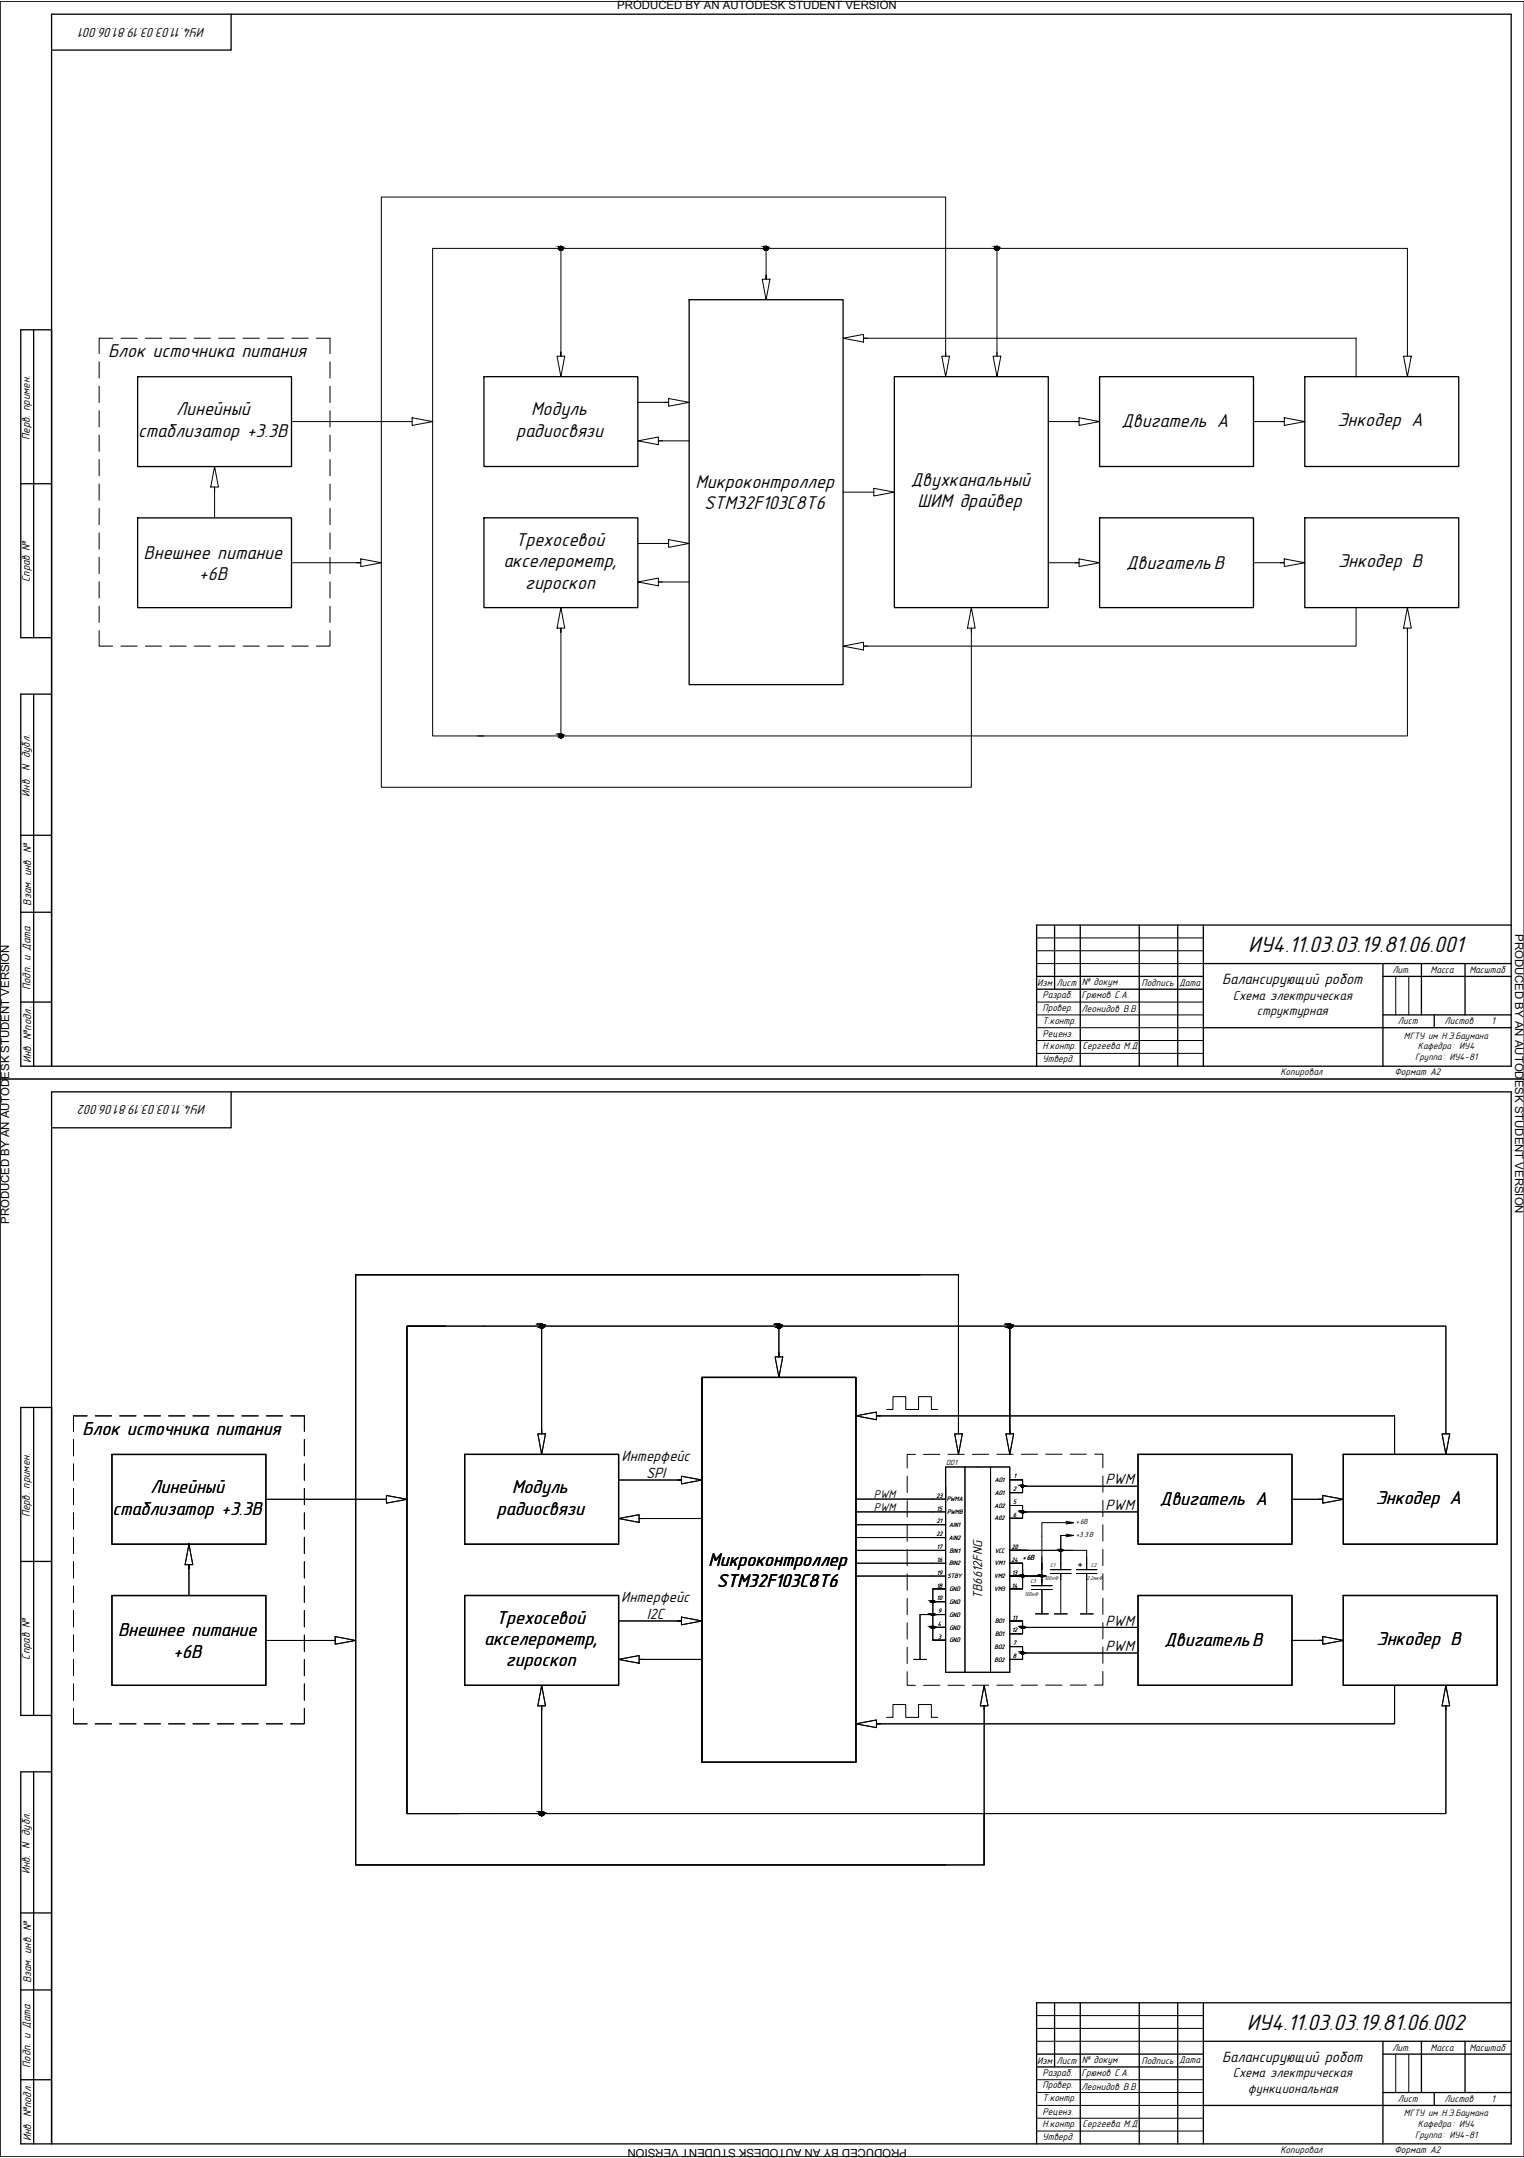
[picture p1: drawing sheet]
<svg xmlns="http://www.w3.org/2000/svg" width="594mm" height="841mm" viewBox="0 0 594 841" stroke-linecap="round" stroke-linejoin="round" font-family="sans-serif">
<defs><g id="words">
<g font-size="9">
<text x="486.6" y="371">ИУ4.11.03.03.19.81.06.001</text>
<text x="486" y="791">ИУ4.11.03.03.19.81.06.002</text>
</g>
<g font-size="7.5">
<text x="42.2" y="139.3">Блок источника питания</text>
<text x="68.6" y="161.9">Линейный</text>
<text x="207.1" y="161.9">Модуль</text>
<text x="437.2" y="166.6">Двигатель A</text>
<text x="521.3" y="166.1">Энкодер A</text>
<text x="53.9" y="170.3">стаблизатор +3.3В</text>
<text x="201.2" y="170.2">радиосвязи</text>
<text x="271.1" y="190.1">Микроконтроллер</text>
<text x="355.1" y="189.4">Двухканальный</text>
<text x="357.7" y="197.7">ШИМ драйвер</text>
<text x="274.5" y="198.5">STM32F103C8T6</text>
<text x="200.9" y="212.7">Трехосевой</text>
<text x="56" y="217.7">Внешнее питание</text>
<text x="196.2" y="221.1">акселерометр,</text>
<text x="438.9" y="221.6">ДвигательB</text>
<text x="521.6" y="221.1">Энкодер B</text>
<text x="77.5" y="226">+6В</text>
<text x="204.7" y="229.4">гироскоп</text>
<text x="32.1" y="559.3">Блок источника питания</text>
<text x="58.6" y="581.9">Линейный</text>
<text x="199.6" y="581.9">Модуль</text>
<text x="452.2" y="586.6">Двигатель A</text>
<text x="536.3" y="586.1">Энкодер A</text>
<text x="43.9" y="590.2">стаблизатор +3.3В</text>
<text x="193.7" y="590.2">радиосвязи</text>
<text x="276.1" y="610.1">Микроконтроллер</text>
<text x="279.5" y="618.5">STM32F103C8T6</text>
<text x="193.4" y="632.7">Трехосевой</text>
<text x="46" y="637.7">Внешнее питание</text>
<text x="188.7" y="641.1">акселерометр,</text>
<text x="454" y="641.6">ДвигательB</text>
<text x="536.6" y="641.1">Энкодер B</text>
<text x="67.5" y="646">+6В</text>
<text x="197.2" y="649.4">гироскоп</text>
</g>
<g font-size="6">
<text x="476.4" y="383.4">Балансирующий робот</text>
<text x="242.3" y="569.4">Интерфейс</text>
<text x="251.9" y="576.1">SPI</text>
<text x="430.9" y="578.5">PWM</text>
<text x="430.9" y="588.5">PWM</text>
<text x="242.2" y="624.2">Интерфейс</text>
<text x="252.1" y="630.9">I2C</text>
<text x="430.9" y="633.5">PWM</text>
<text x="430.9" y="643.5">PWM</text>
<text x="476.4" y="803.4">Балансирующий робот</text>
</g>
<g font-size="5.2">
<text x="80" y="10.8" transform="rotate(180 80 10.8)">ИУ4.11.03.03.19.81.06.001</text>
<text x="480.6" y="389.6">Схема электрическая</text>
<text x="489.9" y="395.6">структурная</text>
<text x="80.4" y="430.8" transform="rotate(180 80.4 430.8)">ИУ4.11.03.03.19.81.06.002</text>
<text x="382.9" y="623.1" transform="rotate(-90 382.9 623.1)">TB6612FNG</text>
<text x="480.6" y="809.6">Схема электрическая</text>
<text x="486.5" y="815.6">функциональная</text>
</g>
<g font-size="4.5">
<text x="11.7" y="171.4" transform="rotate(-90 11.7 171.4)">Перв. примен.</text>
<text x="11.7" y="226.8" transform="rotate(-90 11.7 226.8)">Справ №</text>
<text x="11.7" y="310.5" transform="rotate(-90 11.7 310.5)">Инв. N дубл.</text>
<text x="12.1" y="352.9" transform="rotate(-90 12.1 352.9)">Взам. инв. №</text>
<text x="12" y="385.8" transform="rotate(-90 12 385.8)">Подп. и Дата</text>
<text x="12.1" y="414.4" transform="rotate(-90 12.1 414.4)">Инв. №подл.</text>
<text x="340.7" y="583.8">PWM</text>
<text x="11.7" y="591.4" transform="rotate(-90 11.7 591.4)">Перв. примен.</text>
<text x="340.7" y="588.8">PWM</text>
<text x="11.7" y="646.8" transform="rotate(-90 11.7 646.8)">Справ №</text>
<text x="11.7" y="730.5" transform="rotate(-90 11.7 730.5)">Инв. N дубл.</text>
<text x="12.1" y="772.9" transform="rotate(-90 12.1 772.9)">Взам. инв. №</text>
<text x="12" y="805.8" transform="rotate(-90 12 805.8)">Подп. и Дата</text>
<text x="12.1" y="834.4" transform="rotate(-90 12.1 834.4)">Инв. №подл.</text>
</g>
<g font-size="4.4">
<text x="240.6" y="3.5">PRODUCED BY AN AUTODESK STUDENT VERSION</text>
<text x="590.6" y="364.1" transform="rotate(90 590.6 364.1)">PRODUCED BY AN AUTODESK STUDENT VERSION</text>
<text x="3.6" y="477" transform="rotate(-90 3.6 477)">PRODUCED BY AN AUTODESK STUDENT VERSION</text>
<text x="353.6" y="837.6" transform="rotate(180 353.6 837.6)">PRODUCED BY AN AUTODESK STUDENT VERSION</text>
</g>
<g font-size="3.9">
<text x="421.7" y="383.9">№ докум .</text>
<text x="542.8" y="379.1">Лит.</text>
<text x="557.6" y="379.1">Масса</text>
<text x="572.8" y="379.1">Масштаб</text>
<text x="404.3" y="384.3">Изм</text>
<text x="406.4" y="388.9">Разраб.</text>
<text x="411.9" y="384.3">Лист</text>
<text x="421.6" y="388.9">Грюмов С.А.</text>
<text x="444.9" y="384.3">Подпись</text>
<text x="459.6" y="384.2">Дата</text>
<text x="406.4" y="393.9">Провер.</text>
<text x="421.6" y="394.3">Леонидов В.В.</text>
<text x="406.4" y="398.9">Т.контр.</text>
<text x="544.9" y="399.1">Лист</text>
<text x="563.1" y="399.1">Листов</text>
<text x="581.4" y="399.1">1</text>
<text x="406.4" y="404.2">Реценз.</text>
<text x="406.4" y="413.9">Утверд.</text>
<text x="406.4" y="408.8">Н.контр.</text>
<text x="422" y="408.9">Сергеева М.Д.</text>
<text x="499.1" y="419">Копировал</text>
<text x="543.6" y="419.1">Формат А2</text>
<text x="421.7" y="803.9">№ докум .</text>
<text x="542.8" y="799.1">Лит.</text>
<text x="557.6" y="799.1">Масса</text>
<text x="572.8" y="799.1">Масштаб</text>
<text x="404.3" y="804.3">Изм</text>
<text x="406.4" y="808.9">Разраб.</text>
<text x="411.9" y="804.3">Лист</text>
<text x="421.6" y="808.9">Грюмов С.А.</text>
<text x="444.9" y="804.3">Подпись</text>
<text x="459.6" y="804.2">Дата</text>
<text x="406.4" y="813.9">Провер.</text>
<text x="421.6" y="814.3">Леонидов В.В.</text>
<text x="406.4" y="818.9">Т.контр.</text>
<text x="544.9" y="819.1">Лист</text>
<text x="563.1" y="819.1">Листов</text>
<text x="581.4" y="819.1">1</text>
<text x="406.4" y="824.2">Реценз.</text>
<text x="406.4" y="833.9">Утверд.</text>
<text x="406.4" y="828.8">Н.контр.</text>
<text x="422" y="828.9">Сергеева М.Д.</text>
<text x="499.1" y="839">Копировал</text>
<text x="543.6" y="839.1">Формат А2</text>
</g>
<g font-size="3.7">
<text x="547.3" y="404.7">МГТУ им .Н.Э.Баумана</text>
<text x="551.6" y="413.1">Группа: ИУ4-81</text>
<text x="552.7" y="408.9">Кафедра: ИУ4</text>
<text x="547.3" y="824.7">МГТУ им .Н.Э.Баумана</text>
<text x="551.6" y="833.1">Группа: ИУ4-81</text>
<text x="552.7" y="828.9">Кафедра: ИУ4</text>
</g>
<g font-size="3">
<text x="368.9" y="571.1">DD1</text>
<text x="419.3" y="599.1">+3.3 В</text>
<text x="419.3" y="594.1">+6В</text>
<text x="398.5" y="608.1">+6В</text>
</g>
<g font-size="2.5">
<text x="387.8" y="577.6">AO1</text>
<text x="395" y="581.2">2</text>
<text x="395.2" y="576.2">1</text>
<text x="365.1" y="583.7">23</text>
<text x="369.1" y="585.1">PWMA</text>
<text x="387.7" y="587.6">AO2</text>
<text x="387.8" y="582.6">AO1</text>
<text x="395" y="586.2">5</text>
<text x="365.2" y="588.7">15</text>
<text x="365.2" y="593.7">21</text>
<text x="369.2" y="590.1">PWMB</text>
<text x="387.7" y="592.6">A02</text>
<text x="395" y="591.2">6</text>
<text x="365.1" y="598.7">22</text>
<text x="370" y="595.1">AIN1</text>
<text x="365.2" y="603.7">17</text>
<text x="369.9" y="600.1">AIN2</text>
<text x="370.1" y="605.1">BIN1</text>
<text x="387.7" y="605.1">VCC</text>
<text x="394.4" y="603.7">20</text>
<text x="365.2" y="608.7">16</text>
<text x="370" y="610.1">BIN2</text>
<text x="387.7" y="610.1">VM1</text>
<text x="394.3" y="608.7">24</text>
<text x="365.2" y="613.7">19</text>
<text x="369.4" y="615.1">STBY</text>
<text x="387.5" y="615.1">VM2</text>
<text x="394.6" y="613.7">13</text>
<text x="365.1" y="618.7">18</text>
<text x="365.2" y="623.7">10</text>
<text x="370.1" y="620.1">GND</text>
<text x="387.5" y="620.1">VM3</text>
<text x="394.5" y="618.7">14</text>
<text x="365.7" y="628.7">9</text>
<text x="370.1" y="625.1">GND</text>
<text x="365.6" y="633.7">4</text>
<text x="370.1" y="630.1">GND</text>
<text x="370.1" y="635.1">GND</text>
<text x="387.9" y="632.6">BO1</text>
<text x="394.7" y="631.2">11</text>
<text x="365.7" y="638.7">3</text>
<text x="370.1" y="640.1">GND</text>
<text x="387.9" y="637.6">BO1</text>
<text x="394.6" y="636.2">12</text>
<text x="395" y="641.2">7</text>
<text x="387.7" y="642.6">BO2</text>
<text x="387.7" y="647.6">BO2</text>
<text x="394.9" y="646.2">8</text>
</g>
<g font-size="2.2">
<text x="409.4" y="610.7">C1</text>
<text x="425.4" y="610.7">С2</text>
<text x="401.7" y="617">С3</text>
<text x="407.1" y="615.7">100нФ</text>
<text x="423.6" y="615.7">2.2мкФ</text>
<text x="399.4" y="622">100нФ</text>
</g>
</g></defs>
<g fill="none" stroke="#000" stroke-width=".39">
<path d="M.1 .5h594v840h-594zM404.1 370.5h65M404.1 365.5h65M404.1 375.5h65M404.1 395.5h65M404.1 390.5h65M544.1 380.7v14.8M549.2 380.7v14.8M404.1 400.5h65M404.1 410.5h65M404.1 405.5h65M.1 420.5h594"/>
<path d="M404.1 790.5h65M404.1 785.5h65M404.1 795.5h65M404.1 815.5h65M404.1 810.5h65M544.1 800.7v14.8M549.2 800.7v14.8M404.1 820.5h65M404.1 830.5h65M404.1 825.5h65"/>
</g>
<g fill="none" stroke="#000" stroke-width=".51">
<path d="M90.1 5.5v14h-70M13.1 128.5v120M20.1 128.5h-12v120h12M8.1 188.5h12M13.1 270.5v145M20.1 270.5h-12v145h581v-410h-569v410M8.1 325.5h12M8.1 355.5h12M411.1 360.5v25M421.1 360.5v55M444.1 360.5v55M459.1 360.5v55"/>
<path d="M469.1 360.5v55M469.1 375.5h120M539.1 375.5v40M554.1 375.5v20M571.1 375.5v20M589.1 360.5h-185v55M8.1 390.5h12M404.1 385.5h65M404.1 380.5h65M539.1 380.5h50M539.1 395.5h50M559.1 395.5v5"/>
<path d="M469.1 400.5h120M90.1 425.5v14h-70M13.1 548.5v120M20.1 548.5h-12v120h12M8.1 608.5h12M13.1 690.5v145M20.1 690.5h-12v145h581v-410h-569v410M8.1 745.5h12M8.1 775.5h12M411.1 780.5v25M421.1 780.5v55M444.1 780.5v55"/>
<path d="M459.1 780.5v55M469.1 780.5v55M469.1 795.5h120M539.1 795.5v40M554.1 795.5v20M571.1 795.5v20M589.1 780.5h-185v55M8.1 810.5h12M404.1 805.5h65M404.1 800.5h65M539.1 800.5h50M539.1 815.5h50"/>
<path d="M559.1 815.5v5M469.1 820.5h120"/>
</g>
<!-- layer: 0 -->
<g fill="none" stroke="#000" stroke-width=".51">
<path d="M268.6 116.8h60v150h-60zM53.7 146.8h59.9v35h-59.9zM188.7 146.8h59.9v35h-59.9zM348.6 146.8h60v90h-60zM428.6 146.8h60v35h-60zM508.6 146.8h60v35h-60zM53.7 201.8h59.9v35h-59.9zM188.7 201.8h59.9v35h-59.9zM428.6 201.8h60v35h-60zM508.6 201.8h60v35h-60zM273.6 536.8h60v150h-60zM43.6 566.8h60v35h-60z"/>
<path d="M181.1 566.8h60v35h-60zM443.6 566.8h60v35h-60zM523.6 566.8h60v35h-60zM43.6 621.8h60v35h-60zM181.1 621.8h60v35h-60zM443.6 621.8h60v35h-60zM523.6 621.8h60v35h-60z"/>
</g>
<g fill="none" stroke="#000" stroke-width=".39">
<path d="M218.6 96.8v42v-1.6M298.6 96.8v12v-1.6M388.6 96.8v42M297.1 108.8h3l-1.5 8zM44 131.8h-5.4v6M47.1 131.8h6.4M56.7 131.8h6.3M66.2 131.8h6.3M75.7 131.8h6.4M85.2 131.8h6.4M94.8 131.8h6.3M104.3 131.8h6.3"/>
<path d="M113.8 131.8h6.4M123.3 131.8h5.3v6M217.1 138.8h3l-1.5 8zM328.6 131.8l8-1.5v3zM336.6 131.8h192v15M367.1 138.8h3l-1.5 8zM368.6 138.8v-62h-220v230h230v-62M387.1 138.8h3l-1.5 8zM547.1 138.8h3l-1.5 8zM548.6 138.8v-42h-380v190h20.1M38.6 141v6.3M38.6 150.5v6.4"/>
<path d="M128.6 141v6.3M128.6 150.5v6.4M248.6 156.8h12M260.6 155.3l8 1.5-8 1.5zM38.6 160v6.4M38.6 169.6v6.3M38.6 179.1v6.3M113.6 164.3h47M128.6 160v6.4M128.6 169.6v6.3M128.6 179.1v6.3M160.6 162.8l8 1.5-8 1.5z"/>
<path d="M248.6 171.8l8-1.5v3zM256.6 171.8h12M408.6 164.3h12M420.6 162.8l8 1.5-8 1.5zM488.6 164.3h12M500.6 162.8l8 1.5-8 1.5zM38.6 188.6v6.4M38.6 198.1v6.4M83.6 191.4v-1.6v12M83.6 181.8l1.5 8h-3zM83.6 181.8h.1M128.6 188.6v6.4"/>
<path d="M128.6 198.1v6.4M328.6 191.8h12M340.6 190.3l8 1.5-8 1.5zM38.6 207.7v6.3M38.6 217.2v6.3M113.6 219.3h27h-1.6M128.6 207.7v6.3M128.6 217.2v6.3M140.6 217.8l8 1.5-8 1.5zM248.6 211.8h12M260.6 210.3l8 1.5-8 1.5zM408.6 219.3h12"/>
<path d="M420.6 217.8l8 1.5-8 1.5zM488.6 219.3h12M500.6 217.8l8 1.5-8 1.5zM38.6 226.7v6.4M38.6 236.2v6.4M128.6 226.7v6.4M128.6 236.2v6.4M218.6 236.8l1.5 8h-3zM248.6 226.8l8-1.5v3zM256.6 226.8h12M378.6 236.8l1.5 8h-3zM528.6 236.8v15h-192h1.6"/>
<path d="M548.6 236.8l1.5 8h-3zM38.6 245.8v6h5.4M47.1 251.8h6.4M56.7 251.8h6.3M66.2 251.8h6.3M75.7 251.8h6.4M85.2 251.8h6.4M94.8 251.8h6.3M104.3 251.8h6.3M113.8 251.8h6.4M128.6 245.8v6h-5.3M218.6 246.4v-1.6v42"/>
<path d="M328.6 251.8l8-1.5v3zM548.6 246.4v-1.6v42h-362.5M358.6 496.8h-220v230h230M373.6 496.8v62M173.6 516.8h-15v190h20M211.2 516.8v42v-1.6M303.6 516.8v12v-1.6M373.6 516.8v-20h-235v230h245v-20M393.6 516.8v42M273.6 536.8h60v150h-60zM302.1 528.8h3l-1.5 8zM34 551.8h-5.3v6"/>
<path d="M37.1 551.8h6.4M46.7 551.8h6.3M56.2 551.8h6.3M65.7 551.8h6.4M75.2 551.8h6.4M84.8 551.8h6.3M94.3 551.8h6.3M103.8 551.8h6.4M113.3 551.8h5.4v6M209.6 558.8h3l-1.4 8zM333.6 551.8l8-1.5v3zM341.6 551.8h202v15"/>
<path d="M345.6 549.3h2.5v-5h5v5h5v-5h5v5h2.5M372.1 558.8h3l-1.5 8zM392.1 558.8h3l-1.5 8zM562.1 558.8h3l-1.5 8zM563.6 558.8v-42h-405v190h405v-42v1.6M28.7 561v6.4M28.7 570.5v6.4M118.7 561v6.4M118.7 570.5v6.4M241.1 576.8h24.5M265.6 575.3l8 1.5-8 1.5zM353.6 575.3v6.3"/>
<path d="M356.8 566.8h-3.2v5.3M366.4 566.8h-6.4M369.5 566.8h6.4M376.1 571.7h10v80M385.4 566.8h-6.3M386.1 571.7h7.5v80h-25v-80h7.5v80M388.6 566.8h6.3M398.6 576.7h-5h5v5h-5h5M398.6 579.2h45M404.5 566.7l-6.4 .1M407.6 566.7h6.4M417.2 566.7h6.3"/>
<path d="M426.7 566.7h3.2v5.3M429.9 575.2v6.4M28.7 580.1v6.3M28.7 589.6v6.3M28.7 599.1v6.4M103.6 584.3h47M118.7 580.1v6.3M118.7 589.6v6.3M118.7 599.1v6.4M150.6 582.8l8 1.5-8 1.5zM241.1 591.8l8-1.5v3zM249.1 591.8h24.5"/>
<path d="M333.6 594.2h35M333.6 584.2h35M333.6 589.2h35M333.6 599.2h35M353.6 584.8v6.4M353.6 594.3v6.4M398.6 586.7h-5h5v5h-5h5M398.6 589.2h45M415.5 598.9l3-.5h-5v13.3M415.5 593.9l3-.5h-12.4v18.3M415.5 597.9l3 .5M415.5 592.9l3 .5"/>
<path d="M429.9 584.7v6.4M429.9 594.3v6.3M503.6 584.3h12M515.6 582.8l8 1.5-8 1.5zM28.7 608.6v6.4M28.7 618.2v6.3M73.7 611.4v-1.6v12M73.7 601.8l1.5 8h-3zM118.7 608.6v6.4M118.7 618.2v6.3M333.6 604.2h35M333.6 614.2h35"/>
<path d="M333.6 609.2h35M353.6 603.9v6.3M353.6 613.4v6.3M363.6 619.2h5h-5v20h5h-5M393.6 604.2h30v7.5M398.6 609.2h-5h5v5h-5h7.5M398.6 611.7v7.5h-5h5M401.6 614.2h5M402.1 619.5h8M402.1 618h8M406.1 609.2v5h-9.2M406.1 614.2v3.8"/>
<path d="M406.2 619.5v9.5M409.5 613.2h8M409.5 611.7h8M413.5 613.2v15.8M419.6 613.2h8M419.6 611.7h8M420.4 609.9h1.3M421 609.3v1.2M423.6 613.2v15.8M429.9 603.8v6.3M429.9 613.3v6.4M28.7 627.7v6.3"/>
<path d="M28.7 637.2v6.4M103.6 639.3h27.1h-1.7M118.7 627.7v6.3M118.7 637.2v6.4M130.7 637.8l7.9 1.5-7.9 1.5zM241.1 631.7h24.5M265.6 630.2l8 1.5-8 1.5zM353.6 622.9v6.4M353.6 632.4v6.4M363.6 634.2h5M363.6 624.2h5M368.6 629.2h-10v17.5"/>
<path d="M398.6 631.7h-5h5v5h-5h5M398.6 634.2h45M403.6 629h5.1M411 629h5M421.1 629h5M429.9 622.8v6.4M429.9 632.4v6.3M503.6 639.3h12M515.6 637.8l8 1.5-8 1.5zM28.7 646.7v6.4M28.7 656.3v6.3M118.7 646.7v6.4"/>
<path d="M118.7 656.3v6.3M211.2 656.8l1.4 8h-3zM241.1 646.7l8-1.5v3zM250.7 646.7h-1.6h24.5M353.6 651.5v5.3h3.2M353.6 642v6.3M356.1 646.7h5M366.4 656.8h-6.4M369.5 656.8h6.4M383.6 656.8l1.5 8h-3zM385.4 656.8h-6.3M388.6 656.8h6.3"/>
<path d="M398.6 641.7h-5h5v5h-5h5M398.6 644.2h45M404.5 656.7l-6.4 .1M407.6 656.7h6.4M417.2 656.7h6.3M429.9 651.4v5.3h-3.2M429.9 641.9v6.3M543.6 656.8v15h-202h1.6M563.6 656.8l1.5 8h-3zM28.7 665.8v6h5.3M37.1 671.8h6.4M46.7 671.8h6.3"/>
<path d="M56.2 671.8h6.3M65.7 671.8h6.4M75.2 671.8h6.4M84.8 671.8h6.3M94.3 671.8h6.3M103.8 671.8h6.4M118.7 665.8v6h-5.4M211.2 666.4v-1.6v42M333.6 671.8l8-1.5v3zM345.6 669.3h2.5v-5h5v5h5v-5h5v5h2.5M383.6 664.8v62"/>
<circle cx="218.6" cy="96.8" r=".79"/>
<circle cx="298.6" cy="96.8" r=".79"/>
<circle cx="388.6" cy="96.8" r=".79"/>
<circle cx="218.6" cy="286.8" r=".79"/>
<circle cx="211.1" cy="516.8" r=".79"/>
<circle cx="303.6" cy="516.8" r=".79"/>
<circle cx="393.6" cy="516.8" r=".79"/>
<circle cx="398.6" cy="579.2" r=".39"/>
<circle cx="398.6" cy="589.2" r=".39"/>
<circle cx="398.6" cy="614.2" r=".39"/>
<circle cx="406.1" cy="614.2" r=".39"/>
<circle cx="413.5" cy="604.2" r=".39"/>
<circle cx="363.6" cy="634.2" r=".39"/>
<circle cx="363.6" cy="624.2" r=".39"/>
<circle cx="363.6" cy="629.2" r=".39"/>
<circle cx="398.6" cy="634.2" r=".39"/>
<circle cx="398.6" cy="644.2" r=".39"/>
<circle cx="211.1" cy="706.8" r=".79"/>
</g>
<g fill="#000" stroke="#000" stroke-width=".39">
<path d="M218.4 96.1h.2zM298.4 96.1h.2zM388.4 96.1h.2zM218.4 286.1h.2zM210.9 516.1h.3zM303.4 516.1h.2zM393.4 516.1h.2zM398.5 579.6h.3zM398.5 589.6h.3zM398.4 613.9h.2zM398.5 614.6h.3zM405.9 613.9h.2z"/>
<path d="M406 614.6h.2zM413.3 603.9h.2zM413.4 604.6h.2zM363.5 629.6h.2zM363.5 634.6h.2zM363.5 624.6h.2zM398.5 634.6h.3zM398.5 644.6h.3zM210.9 706.1h.3z"/>
<path d="M218.4 96.1h.2zM218.2 96.1h.4z"/>
<path d="M218.2 96.1l.4 .1zM218.1 96.2h.5z"/>
<path d="M218.1 96.2l.5 .1zM218 96.3h.6z"/>
<path d="M218 96.3l.6 .1zM218 96.3l.6 .1z"/>
<path d="M217.9 96.4l.7 .1zM217.9 96.4l.7 .1z"/>
<path d="M217.9 96.5l.7 .2zM217.9 96.5l.7 .2z"/>
<path d="M217.9 96.7l.7 .1zM217.9 96.7l.7 .1z"/>
<path d="M218.6 96l.3 .1zM218.6 96l.3 .1z"/>
<path d="M218.4 97.6h.5zM218.4 97.6h.3z"/>
<path d="M218.6 96.1h.4zM218.6 96.1h.4z"/>
<path d="M218.3 97.5h.7zM218.3 97.5l.6 .1z"/>
<path d="M218.6 96.1l.6 .1zM218.6 96.1l.6 .1z"/>
<path d="M218.2 97.4h.9zM218.2 97.4l.8 .1z"/>
<path d="M218.6 96.2l.7 .1zM218.6 96.2l.7 .1z"/>
<path d="M218.1 97.4h1.1zM218.1 97.4h1z"/>
<path d="M218.6 96.3l.7 .1zM218.6 96.3l.7 .1z"/>
<path d="M218 97.2h1.3zM218 97.2l1.2 .2z"/>
<path d="M218.6 96.4l.8 .1zM218.6 96.4l.8 .1z"/>
<path d="M218.6 96.5l.8 .2zM218.6 96.5l.8 .2z"/>
<path d="M217.9 97.1h1.5zM217.9 97.1l1.4 .1z"/>
<path d="M218.6 96.7l.8 .1zM218.6 96.7l.8 .1z"/>
<path d="M217.9 97h1.5zM217.9 97l1.5 .1z"/>
<path d="M217.8 96.8h1.6zM217.8 96.8l1.6 .2z"/>
<path d="M298.4 96.1h.2zM298.2 96.1h.4z"/>
<path d="M298.2 96.1l.4 .1zM298.1 96.2h.5z"/>
<path d="M298.1 96.2l.5 .1zM298 96.3h.6z"/>
<path d="M298 96.3l.6 .1zM298 96.3l.6 .1z"/>
<path d="M297.9 96.4l.7 .1zM297.9 96.4l.7 .1z"/>
<path d="M297.9 96.5l.7 .2zM297.9 96.5l.7 .2z"/>
<path d="M297.9 96.7l.7 .1zM297.9 96.7l.7 .1z"/>
<path d="M298.6 96l.3 .1zM298.6 96l.3 .1z"/>
<path d="M298.4 97.6h.5zM298.4 97.6h.3z"/>
<path d="M298.6 96.1h.4zM298.6 96.1h.4z"/>
<path d="M298.3 97.5h.7zM298.3 97.5l.6 .1z"/>
<path d="M298.6 96.1l.6 .1zM298.6 96.1l.6 .1z"/>
<path d="M298.1 97.4h1zM298.1 97.4l.9 .1z"/>
<path d="M298.6 96.2l.6 .1zM298.6 96.2l.6 .1z"/>
<path d="M298 97.4h1.2zM298 97.4h1.1z"/>
<path d="M298.6 96.3l.7 .1zM298.6 96.3l.7 .1z"/>
<path d="M298 97.2h1.3zM298 97.2l1.2 .2z"/>
<path d="M298.6 96.4l.8 .1zM298.6 96.4l.8 .1z"/>
<path d="M297.9 97.1h1.5zM297.9 97.1l1.4 .1z"/>
<path d="M298.6 96.5l.8 .2zM298.6 96.5l.8 .2z"/>
<path d="M298.6 96.7l.8 .1zM298.6 96.7l.8 .1z"/>
<path d="M297.9 97h1.5zM297.9 97l1.5 .1z"/>
<path d="M297.8 96.8h1.6zM297.8 96.8l1.6 .2z"/>
<path d="M388.4 96.1h.2zM388.2 96.1h.4z"/>
<path d="M388.2 96.1l.4 .1zM388.1 96.2h.5z"/>
<path d="M388.1 96.2l.5 .1zM388 96.3h.6z"/>
<path d="M388 96.3l.6 .1zM388 96.3l.6 .1z"/>
<path d="M387.9 96.4l.7 .1zM387.9 96.4l.7 .1z"/>
<path d="M387.9 96.5l.7 .2zM387.9 96.5l.7 .2z"/>
<path d="M387.9 96.7l.7 .1zM387.9 96.7l.7 .1z"/>
<path d="M388.6 96l.3 .1zM388.6 96l.3 .1z"/>
<path d="M388.4 97.6h.4zM388.4 97.6h.3z"/>
<path d="M388.6 96.1h.4zM388.6 96.1h.4z"/>
<path d="M388.3 97.5h.7zM388.3 97.5l.5 .1z"/>
<path d="M388.6 96.1l.5 .1zM388.6 96.1l.5 .1z"/>
<path d="M388.1 97.4h1zM388.1 97.4l.9 .1z"/>
<path d="M388.6 96.2l.6 .1zM388.6 96.2l.6 .1z"/>
<path d="M388 97.4h1.2zM388 97.4h1.1z"/>
<path d="M388.6 96.3l.7 .1zM388.6 96.3l.7 .1z"/>
<path d="M388 97.2h1.3zM388 97.2l1.2 .2z"/>
<path d="M388.6 96.4l.8 .1zM388.6 96.4l.8 .1z"/>
<path d="M387.9 97.1h1.5zM387.9 97.1l1.4 .1z"/>
<path d="M388.6 96.5l.8 .2zM388.6 96.5l.8 .2z"/>
<path d="M388.6 96.7l.8 .1zM388.6 96.7l.8 .1z"/>
<path d="M387.9 97h1.5zM387.9 97l1.5 .1z"/>
<path d="M387.8 96.8h1.6zM387.8 96.8l1.6 .2z"/>
<path d="M218.4 286.1h.2zM218.2 286.1h.4z"/>
<path d="M218.2 286.1l.4 .1zM218.1 286.2h.5z"/>
<path d="M218.1 286.2l.5 .1zM218 286.3h.6z"/>
<path d="M218 286.3l.6 .1zM218 286.3l.6 .1z"/>
<path d="M217.9 286.4l.7 .1zM217.9 286.4l.7 .1z"/>
<path d="M217.9 286.5l.7 .2zM217.9 286.5l.7 .2z"/>
<path d="M217.9 286.7l.7 .1zM217.9 286.7l.7 .1z"/>
<path d="M218.6 286l.3 .1zM218.6 286l.3 .1z"/>
<path d="M218.4 287.6h.5zM218.4 287.6h.3z"/>
<path d="M218.6 286.1h.4zM218.6 286.1h.4z"/>
<path d="M218.3 287.5h.7zM218.3 287.5l.6 .1z"/>
<path d="M218.6 286.1l.6 .1zM218.6 286.1l.6 .1z"/>
<path d="M218.2 287.5h.9zM218.2 287.5h.8z"/>
<path d="M218.6 286.2l.7 .1zM218.6 286.2l.7 .1z"/>
<path d="M218.1 287.3h1.1zM218.1 287.3l1 .2z"/>
<path d="M218.6 286.3l.7 .1zM218.6 286.3l.7 .1z"/>
<path d="M218 287.2h1.3zM218 287.2l1.2 .1z"/>
<path d="M218.6 286.4l.8 .1zM218.6 286.4l.8 .1z"/>
<path d="M218.6 286.5l.8 .2zM218.6 286.5l.8 .2z"/>
<path d="M217.9 287.1h1.5zM217.9 287.1l1.4 .1z"/>
<path d="M218.6 286.7l.8 .1zM218.6 286.7l.8 .1z"/>
<path d="M217.9 287h1.5zM217.9 287l1.5 .1z"/>
<path d="M217.8 286.8h1.6zM217.8 286.8l1.6 .2z"/>
<path d="M210.9 516.1h.3zM210.7 516.1h.5z"/>
<path d="M210.7 516.1l.5 .1zM210.6 516.2h.6z"/>
<path d="M210.6 516.2l.6 .1zM210.5 516.3h.7z"/>
<path d="M210.5 516.3l.7 .1zM210.5 516.3l.7 .1z"/>
<path d="M210.5 516.4l.7 .1zM210.5 516.4l.7 .1z"/>
<path d="M210.4 516.5l.8 .2zM210.4 516.5l.8 .2z"/>
<path d="M210.3 516.7l.9 .1zM210.3 516.7l.9 .1z"/>
<path d="M210.9 516.1h.3zM210.7 516.1h.5z"/>
<path d="M210.7 516.1l.5 .1zM210.6 516.2h.6z"/>
<path d="M210.6 516.2l.6 .1zM210.5 516.3h.7z"/>
<path d="M210.5 516.3l.7 .1zM210.5 516.3l.7 .1z"/>
<path d="M210.5 516.4l.7 .1zM210.5 516.4l.7 .1z"/>
<path d="M210.4 516.5l.8 .2zM210.4 516.5l.8 .2z"/>
<path d="M210.3 516.7l.9 .1zM210.3 516.7l.9 .1z"/>
<path d="M210.9 516.1h.3zM210.7 516.1h.5z"/>
<path d="M210.7 516.1l.5 .1zM210.6 516.2h.6z"/>
<path d="M210.6 516.2l.6 .1zM210.5 516.3h.7z"/>
<path d="M210.5 516.3l.7 .1zM210.5 516.3l.7 .1z"/>
<path d="M210.5 516.4l.7 .1zM210.5 516.4l.7 .1z"/>
<path d="M210.4 516.5l.8 .2zM210.4 516.5l.8 .2z"/>
<path d="M210.3 516.7l.9 .1zM210.3 516.7l.9 .1z"/>
<path d="M210.9 516.1h.3zM210.7 516.1h.5z"/>
<path d="M210.7 516.1l.5 .1zM210.6 516.2h.6z"/>
<path d="M210.6 516.2l.6 .1zM210.5 516.3h.7z"/>
<path d="M210.5 516.3l.7 .1zM210.5 516.3l.7 .1z"/>
<path d="M210.5 516.4l.7 .1zM210.5 516.4l.7 .1z"/>
<path d="M210.4 516.5l.8 .2zM210.4 516.5l.8 .2z"/>
<path d="M210.3 516.7l.9 .1zM210.3 516.7l.9 .1z"/>
<path d="M211.2 516l.2 .1zM211.2 516l.2 .1z"/>
<path d="M211.2 516l.2 .1zM211.2 516l.2 .1z"/>
<path d="M211.2 516l.2 .1zM211.2 516l.2 .1z"/>
<path d="M211.2 516l.2 .1zM211.2 516l.2 .1z"/>
<path d="M210.9 517.6h.5zM210.9 517.6h.3z"/>
<path d="M210.9 517.6h.5zM210.9 517.6h.3z"/>
<path d="M210.9 517.6h.5zM210.9 517.6h.3z"/>
<path d="M210.9 517.6h.5zM210.9 517.6h.3z"/>
<path d="M211.2 516.1h.3zM211.2 516.1h.3z"/>
<path d="M211.2 516.1h.3zM211.2 516.1h.3z"/>
<path d="M211.2 516.1h.3zM211.2 516.1h.3z"/>
<path d="M211.2 516.1h.3zM211.2 516.1h.3z"/>
<path d="M210.8 517.5h.7zM210.8 517.5l.6 .1z"/>
<path d="M210.8 517.5h.7zM210.8 517.5l.6 .1z"/>
<path d="M210.8 517.5h.7zM210.8 517.5l.6 .1z"/>
<path d="M210.8 517.5h.7zM210.8 517.5l.6 .1z"/>
<path d="M211.2 516.1l.5 .1zM211.2 516.1l.5 .1z"/>
<path d="M211.2 516.1l.5 .1zM211.2 516.1l.5 .1z"/>
<path d="M211.2 516.1l.5 .1zM211.2 516.1l.5 .1z"/>
<path d="M211.2 516.1l.5 .1zM211.2 516.1l.5 .1z"/>
<path d="M210.7 517.4h.9zM210.7 517.4l.8 .1z"/>
<path d="M210.7 517.4h.9zM210.7 517.4l.8 .1z"/>
<path d="M210.7 517.4h.9zM210.7 517.4l.8 .1z"/>
<path d="M210.7 517.4h.9zM210.7 517.4l.8 .1z"/>
<path d="M211.2 516.2l.5 .1zM211.2 516.2l.5 .1z"/>
<path d="M211.2 516.2l.5 .1zM211.2 516.2l.5 .1z"/>
<path d="M211.2 516.2l.5 .1zM211.2 516.2l.5 .1z"/>
<path d="M211.2 516.2l.5 .1zM211.2 516.2l.5 .1z"/>
<path d="M210.6 517.3h1.1zM210.6 517.3l1 .1z"/>
<path d="M210.6 517.3h1.1zM210.6 517.3l1 .1z"/>
<path d="M210.6 517.3h1.1zM210.6 517.3l1 .1z"/>
<path d="M210.6 517.3h1.1zM210.6 517.3l1 .1z"/>
<path d="M211.2 516.3l.6 .1zM211.2 516.3l.6 .1z"/>
<path d="M211.2 516.3l.6 .1zM211.2 516.3l.6 .1z"/>
<path d="M211.2 516.3l.6 .1zM211.2 516.3l.6 .1z"/>
<path d="M211.2 516.3l.6 .1zM211.2 516.3l.6 .1z"/>
<path d="M211.2 516.4l.7 .1zM211.2 516.4l.7 .1z"/>
<path d="M210.5 517.2h1.3zM210.5 517.2l1.2 .1z"/>
<path d="M211.2 516.4l.7 .1zM211.2 516.4l.7 .1z"/>
<path d="M210.5 517.2h1.3zM210.5 517.2l1.2 .1z"/>
<path d="M211.2 516.4l.7 .1zM211.2 516.4l.7 .1z"/>
<path d="M210.5 517.2h1.3zM210.5 517.2l1.2 .1z"/>
<path d="M211.2 516.4l.7 .1zM211.2 516.4l.7 .1z"/>
<path d="M210.5 517.2h1.3zM210.5 517.2l1.2 .1z"/>
<path d="M211.2 516.5l.7 .2zM211.2 516.5l.7 .2z"/>
<path d="M210.4 517.1h1.5zM210.4 517.1l1.4 .1z"/>
<path d="M211.2 516.5l.7 .2zM211.2 516.5l.7 .2z"/>
<path d="M210.4 517.1h1.5zM210.4 517.1l1.4 .1z"/>
<path d="M211.2 516.5l.7 .2zM211.2 516.5l.7 .2z"/>
<path d="M210.4 517.1h1.5zM210.4 517.1l1.4 .1z"/>
<path d="M211.2 516.5l.7 .2zM211.2 516.5l.7 .2z"/>
<path d="M210.4 517.1h1.5zM210.4 517.1l1.4 .1z"/>
<path d="M211.2 516.7l.7 .1zM211.2 516.7l.7 .1z"/>
<path d="M210.3 516.8l1.6 .2zM210.3 516.8l1.6 .2z"/>
<path d="M210.3 517h1.6zM210.3 517l1.6 .1z"/>
<path d="M211.2 516.7l.7 .1zM211.2 516.7l.7 .1z"/>
<path d="M210.3 516.8l1.6 .2zM210.3 516.8l1.6 .2z"/>
<path d="M210.3 517h1.6zM210.3 517l1.6 .1z"/>
<path d="M211.2 516.7l.7 .1zM211.2 516.7l.7 .1z"/>
<path d="M210.3 516.8l1.6 .2zM210.3 516.8l1.6 .2z"/>
<path d="M210.3 517h1.6zM210.3 517l1.6 .1z"/>
<path d="M211.2 516.7l.7 .1zM211.2 516.7l.7 .1z"/>
<path d="M210.3 516.8l1.6 .2zM210.3 516.8l1.6 .2z"/>
<path d="M210.3 517h1.6zM210.3 517l1.6 .1z"/>
<path d="M303.4 516.1h.2zM303.2 516.1h.4z"/>
<path d="M303.2 516.1l.4 .1zM303.1 516.2h.5z"/>
<path d="M303.1 516.2l.5 .1zM303 516.3h.6z"/>
<path d="M303 516.3l.6 .1zM303 516.3l.6 .1z"/>
<path d="M303 516.4l.6 .1zM303 516.4l.6 .1z"/>
<path d="M302.9 516.5l.7 .2zM302.9 516.5l.7 .2z"/>
<path d="M302.8 516.7l.8 .1zM302.8 516.7l.8 .1z"/>
<path d="M303.4 516.1h.2zM303.2 516.1h.4z"/>
<path d="M303.2 516.1l.4 .1zM303.1 516.2h.5z"/>
<path d="M303.1 516.2l.5 .1zM303 516.3h.6z"/>
<path d="M303 516.3l.6 .1zM303 516.3l.6 .1z"/>
<path d="M303 516.4l.6 .1zM303 516.4l.6 .1z"/>
<path d="M302.9 516.5l.7 .2zM302.9 516.5l.7 .2z"/>
<path d="M302.8 516.7l.8 .1zM302.8 516.7l.8 .1z"/>
<path d="M303.4 516.1h.2zM303.2 516.1h.4z"/>
<path d="M303.2 516.1l.4 .1zM303.1 516.2h.5z"/>
<path d="M303.1 516.2l.5 .1zM303 516.3h.6z"/>
<path d="M303 516.3l.6 .1zM303 516.3l.6 .1z"/>
<path d="M303 516.4l.6 .1zM303 516.4l.6 .1z"/>
<path d="M302.9 516.5l.7 .2zM302.9 516.5l.7 .2z"/>
<path d="M302.8 516.7l.8 .1zM302.8 516.7l.8 .1z"/>
<path d="M303.4 516.1h.2zM303.2 516.1h.4z"/>
<path d="M303.2 516.1l.4 .1zM303.1 516.2h.5z"/>
<path d="M303.1 516.2l.5 .1zM303 516.3h.6z"/>
<path d="M303 516.3l.6 .1zM303 516.3l.6 .1z"/>
<path d="M303 516.4l.6 .1zM303 516.4l.6 .1z"/>
<path d="M302.9 516.5l.7 .2zM302.9 516.5l.7 .2z"/>
<path d="M302.8 516.7l.8 .1zM302.8 516.7l.8 .1z"/>
<path d="M303.6 516l.3 .1zM303.6 516l.3 .1z"/>
<path d="M303.6 516l.3 .1zM303.6 516l.3 .1z"/>
<path d="M303.6 516l.3 .1zM303.6 516l.3 .1z"/>
<path d="M303.6 516l.3 .1zM303.6 516l.3 .1z"/>
<path d="M303.4 517.6h.5zM303.4 517.6h.3z"/>
<path d="M303.4 517.6h.5zM303.4 517.6h.3z"/>
<path d="M303.4 517.6h.5zM303.4 517.6h.3z"/>
<path d="M303.4 517.6h.5zM303.4 517.6h.3z"/>
<path d="M303.6 516.1h.4zM303.6 516.1h.4z"/>
<path d="M303.6 516.1h.4zM303.6 516.1h.4z"/>
<path d="M303.6 516.1h.4zM303.6 516.1h.4z"/>
<path d="M303.6 516.1h.4zM303.6 516.1h.4z"/>
<path d="M303.3 517.5h.7zM303.3 517.5l.6 .1z"/>
<path d="M303.3 517.5h.7zM303.3 517.5l.6 .1z"/>
<path d="M303.3 517.5h.7zM303.3 517.5l.6 .1z"/>
<path d="M303.3 517.5h.7zM303.3 517.5l.6 .1z"/>
<path d="M303.6 516.1l.6 .1zM303.6 516.1l.6 .1z"/>
<path d="M303.6 516.1l.6 .1zM303.6 516.1l.6 .1z"/>
<path d="M303.6 516.1l.6 .1zM303.6 516.1l.6 .1z"/>
<path d="M303.6 516.1l.6 .1zM303.6 516.1l.6 .1z"/>
<path d="M303.2 517.4h.9zM303.2 517.4l.8 .1z"/>
<path d="M303.2 517.4h.9zM303.2 517.4l.8 .1z"/>
<path d="M303.2 517.4h.9zM303.2 517.4l.8 .1z"/>
<path d="M303.2 517.4h.9zM303.2 517.4l.8 .1z"/>
<path d="M303.6 516.2l.6 .1zM303.6 516.2l.6 .1z"/>
<path d="M303.6 516.2l.6 .1zM303.6 516.2l.6 .1z"/>
<path d="M303.6 516.2l.6 .1zM303.6 516.2l.6 .1z"/>
<path d="M303.6 516.2l.6 .1zM303.6 516.2l.6 .1z"/>
<path d="M303.1 517.3h1.1zM303.1 517.3l1 .1z"/>
<path d="M303.1 517.3h1.1zM303.1 517.3l1 .1z"/>
<path d="M303.1 517.3h1.1zM303.1 517.3l1 .1z"/>
<path d="M303.1 517.3h1.1zM303.1 517.3l1 .1z"/>
<path d="M303.6 516.3l.7 .1zM303.6 516.3l.7 .1z"/>
<path d="M303.6 516.3l.7 .1zM303.6 516.3l.7 .1z"/>
<path d="M303.6 516.3l.7 .1zM303.6 516.3l.7 .1z"/>
<path d="M303.6 516.3l.7 .1zM303.6 516.3l.7 .1z"/>
<path d="M303.6 516.4l.8 .1zM303.6 516.4l.8 .1z"/>
<path d="M303 517.2h1.3zM303 517.2l1.2 .1z"/>
<path d="M303.6 516.4l.8 .1zM303.6 516.4l.8 .1z"/>
<path d="M303 517.2h1.3zM303 517.2l1.2 .1z"/>
<path d="M303.6 516.4l.8 .1zM303.6 516.4l.8 .1z"/>
<path d="M303 517.2h1.3zM303 517.2l1.2 .1z"/>
<path d="M303.6 516.4l.8 .1zM303.6 516.4l.8 .1z"/>
<path d="M303 517.2h1.3zM303 517.2l1.2 .1z"/>
<path d="M303.6 516.5l.8 .2zM303.6 516.5l.8 .2z"/>
<path d="M302.9 517.1h1.5zM302.9 517.1l1.4 .1z"/>
<path d="M303.6 516.5l.8 .2zM303.6 516.5l.8 .2z"/>
<path d="M302.9 517.1h1.5zM302.9 517.1l1.4 .1z"/>
<path d="M303.6 516.5l.8 .2zM303.6 516.5l.8 .2z"/>
<path d="M302.9 517.1h1.5zM302.9 517.1l1.4 .1z"/>
<path d="M303.6 516.5l.8 .2zM303.6 516.5l.8 .2z"/>
<path d="M302.9 517.1h1.5zM302.9 517.1l1.4 .1z"/>
<path d="M303.6 516.7l.8 .1zM303.6 516.7l.8 .1z"/>
<path d="M302.8 516.8l1.6 .2zM302.8 516.8l1.6 .2z"/>
<path d="M302.8 517h1.6zM302.8 517l1.6 .1z"/>
<path d="M303.6 516.7l.8 .1zM303.6 516.7l.8 .1z"/>
<path d="M302.8 516.8l1.6 .2zM302.8 516.8l1.6 .2z"/>
<path d="M302.8 517h1.6zM302.8 517l1.6 .1z"/>
<path d="M303.6 516.7l.8 .1zM303.6 516.7l.8 .1z"/>
<path d="M302.8 516.8l1.6 .2zM302.8 516.8l1.6 .2z"/>
<path d="M302.8 517h1.6zM302.8 517l1.6 .1z"/>
<path d="M303.6 516.7l.8 .1zM303.6 516.7l.8 .1z"/>
<path d="M302.8 516.8l1.6 .2zM302.8 516.8l1.6 .2z"/>
<path d="M302.8 517h1.6zM302.8 517l1.6 .1z"/>
<path d="M393.4 516.1h.2zM393.2 516.1h.4z"/>
<path d="M393.2 516.1l.4 .1zM393.1 516.2h.5z"/>
<path d="M393.1 516.2l.5 .1zM393 516.3h.6z"/>
<path d="M393 516.3l.6 .1zM393 516.3l.6 .1z"/>
<path d="M393 516.4l.6 .1zM393 516.4l.6 .1z"/>
<path d="M392.9 516.5l.7 .2zM392.9 516.5l.7 .2z"/>
<path d="M392.8 516.7l.8 .1zM392.8 516.7l.8 .1z"/>
<path d="M393.4 516.1h.2zM393.2 516.1h.4z"/>
<path d="M393.2 516.1l.4 .1zM393.1 516.2h.5z"/>
<path d="M393.1 516.2l.5 .1zM393 516.3h.6z"/>
<path d="M393 516.3l.6 .1zM393 516.3l.6 .1z"/>
<path d="M393 516.4l.6 .1zM393 516.4l.6 .1z"/>
<path d="M392.9 516.5l.7 .2zM392.9 516.5l.7 .2z"/>
<path d="M392.8 516.7l.8 .1zM392.8 516.7l.8 .1z"/>
<path d="M393.4 516.1h.2zM393.2 516.1h.4z"/>
<path d="M393.2 516.1l.4 .1zM393.1 516.2h.5z"/>
<path d="M393.1 516.2l.5 .1zM393 516.3h.6z"/>
<path d="M393 516.3l.6 .1zM393 516.3l.6 .1z"/>
<path d="M393 516.4l.6 .1zM393 516.4l.6 .1z"/>
<path d="M392.9 516.5l.7 .2zM392.9 516.5l.7 .2z"/>
<path d="M392.8 516.7l.8 .1zM392.8 516.7l.8 .1z"/>
<path d="M393.4 516.1h.2zM393.2 516.1h.4z"/>
<path d="M393.2 516.1l.4 .1zM393.1 516.2h.5z"/>
<path d="M393.1 516.2l.5 .1zM393 516.3h.6z"/>
<path d="M393 516.3l.6 .1zM393 516.3l.6 .1z"/>
<path d="M393 516.4l.6 .1zM393 516.4l.6 .1z"/>
<path d="M392.9 516.5l.7 .2zM392.9 516.5l.7 .2z"/>
<path d="M392.8 516.7l.8 .1zM392.8 516.7l.8 .1z"/>
<path d="M393.6 516l.3 .1zM393.6 516l.3 .1z"/>
<path d="M393.6 516l.3 .1zM393.6 516l.3 .1z"/>
<path d="M393.6 516l.3 .1zM393.6 516l.3 .1z"/>
<path d="M393.6 516l.3 .1zM393.6 516l.3 .1z"/>
<path d="M393.4 517.6h.5zM393.4 517.6h.3z"/>
<path d="M393.4 517.6h.5zM393.4 517.6h.3z"/>
<path d="M393.4 517.6h.5zM393.4 517.6h.3z"/>
<path d="M393.4 517.6h.5zM393.4 517.6h.3z"/>
<path d="M393.6 516.1h.4zM393.6 516.1h.4z"/>
<path d="M393.6 516.1h.4zM393.6 516.1h.4z"/>
<path d="M393.6 516.1h.4zM393.6 516.1h.4z"/>
<path d="M393.6 516.1h.4zM393.6 516.1h.4z"/>
<path d="M393.3 517.5h.7zM393.3 517.5l.6 .1z"/>
<path d="M393.3 517.5h.7zM393.3 517.5l.6 .1z"/>
<path d="M393.3 517.5h.7zM393.3 517.5l.6 .1z"/>
<path d="M393.3 517.5h.7zM393.3 517.5l.6 .1z"/>
<path d="M393.6 516.1l.6 .1zM393.6 516.1l.6 .1z"/>
<path d="M393.6 516.1l.6 .1zM393.6 516.1l.6 .1z"/>
<path d="M393.6 516.1l.6 .1zM393.6 516.1l.6 .1z"/>
<path d="M393.6 516.1l.6 .1zM393.6 516.1l.6 .1z"/>
<path d="M393.1 517.4h1zM393.1 517.4l.9 .1z"/>
<path d="M393.1 517.4h1zM393.1 517.4l.9 .1z"/>
<path d="M393.1 517.4h1zM393.1 517.4l.9 .1z"/>
<path d="M393.1 517.4h1zM393.1 517.4l.9 .1z"/>
<path d="M393.6 516.2l.6 .1zM393.6 516.2l.6 .1z"/>
<path d="M393.6 516.2l.6 .1zM393.6 516.2l.6 .1z"/>
<path d="M393.6 516.2l.6 .1zM393.6 516.2l.6 .1z"/>
<path d="M393.6 516.2l.6 .1zM393.6 516.2l.6 .1z"/>
<path d="M393 517.3h1.2zM393 517.3l1.1 .1z"/>
<path d="M393 517.3h1.2zM393 517.3l1.1 .1z"/>
<path d="M393 517.3h1.2zM393 517.3l1.1 .1z"/>
<path d="M393 517.3h1.2zM393 517.3l1.1 .1z"/>
<path d="M393.6 516.3l.7 .1zM393.6 516.3l.7 .1z"/>
<path d="M393.6 516.3l.7 .1zM393.6 516.3l.7 .1z"/>
<path d="M393.6 516.3l.7 .1zM393.6 516.3l.7 .1z"/>
<path d="M393.6 516.3l.7 .1zM393.6 516.3l.7 .1z"/>
<path d="M393 517.2h1.3zM393 517.2l1.2 .1z"/>
<path d="M393 517.2h1.3zM393 517.2l1.2 .1z"/>
<path d="M393 517.2h1.3zM393 517.2l1.2 .1z"/>
<path d="M393 517.2h1.3zM393 517.2l1.2 .1z"/>
<path d="M393.6 516.4l.8 .1zM393.6 516.4l.8 .1z"/>
<path d="M393.6 516.4l.8 .1zM393.6 516.4l.8 .1z"/>
<path d="M393.6 516.4l.8 .1zM393.6 516.4l.8 .1z"/>
<path d="M393.6 516.4l.8 .1zM393.6 516.4l.8 .1z"/>
<path d="M393.6 516.5l.8 .2zM393.6 516.5l.8 .2z"/>
<path d="M392.9 517.1h1.5zM392.9 517.1l1.4 .1z"/>
<path d="M393.6 516.5l.8 .2zM393.6 516.5l.8 .2z"/>
<path d="M392.9 517.1h1.5zM392.9 517.1l1.4 .1z"/>
<path d="M393.6 516.5l.8 .2zM393.6 516.5l.8 .2z"/>
<path d="M392.9 517.1h1.5zM392.9 517.1l1.4 .1z"/>
<path d="M393.6 516.5l.8 .2zM393.6 516.5l.8 .2z"/>
<path d="M392.9 517.1h1.5zM392.9 517.1l1.4 .1z"/>
<path d="M393.6 516.7l.8 .1zM393.6 516.7l.8 .1z"/>
<path d="M392.8 517h1.6zM392.8 517l1.6 .1z"/>
<path d="M393.6 516.7l.8 .1zM393.6 516.7l.8 .1z"/>
<path d="M392.8 517h1.6zM392.8 517l1.6 .1z"/>
<path d="M393.6 516.7l.8 .1zM393.6 516.7l.8 .1z"/>
<path d="M392.8 517h1.6zM392.8 517l1.6 .1z"/>
<path d="M393.6 516.7l.8 .1zM393.6 516.7l.8 .1z"/>
<path d="M392.8 517h1.6zM392.8 517l1.6 .1z"/>
<path d="M392.8 516.8h1.6zM392.8 516.8l1.6 .2z"/>
<path d="M392.8 516.8h1.6zM392.8 516.8l1.6 .2z"/>
<path d="M392.8 516.8h1.6zM392.8 516.8l1.6 .2z"/>
<path d="M392.8 516.8h1.6zM392.8 516.8l1.6 .2z"/>
<path d="M398.4 578.9h.2zM398.4 578.9h.2z"/>
<path d="M398.4 578.9l.2 .1zM398.4 578.9l.2 .1z"/>
<path d="M398.3 579h.3zM398.3 579h.3z"/>
<path d="M398.3 579l.3 .1zM398.3 579l.3 .1z"/>
<path d="M398.3 579.1h.3zM398.3 579.1h.3z"/>
<path d="M398.2 579.1l.4 .1zM398.2 579.1l.4 .1z"/>
<path d="M398.4 578.9h.2zM398.4 578.9h.2z"/>
<path d="M398.4 578.9l.2 .1zM398.4 578.9l.2 .1z"/>
<path d="M398.3 579h.3zM398.3 579h.3z"/>
<path d="M398.3 579l.3 .1zM398.3 579l.3 .1z"/>
<path d="M398.3 579.1h.3zM398.3 579.1h.3z"/>
<path d="M398.2 579.1l.4 .1zM398.2 579.1l.4 .1z"/>
<path d="M398.6 578.9h.2zM398.6 578.9h.2z"/>
<path d="M398.6 578.9h.2zM398.6 578.9h.2z"/>
<path d="M398.5 579.6h.3zM398.5 579.6h.3z"/>
<path d="M398.5 579.6h.3zM398.5 579.6h.3z"/>
<path d="M398.6 578.9h.3zM398.6 578.9h.3z"/>
<path d="M398.6 578.9h.3zM398.6 578.9h.3z"/>
<path d="M398.4 579.5h.5zM398.4 579.5l.4 .1z"/>
<path d="M398.4 579.5h.5zM398.4 579.5l.4 .1z"/>
<path d="M398.6 578.9l.3 .1zM398.6 578.9l.3 .1z"/>
<path d="M398.6 578.9l.3 .1zM398.6 578.9l.3 .1z"/>
<path d="M398.3 579.5h.6zM398.3 579.5h.6z"/>
<path d="M398.3 579.5h.6zM398.3 579.5h.6z"/>
<path d="M398.6 579h.4zM398.6 579h.4z"/>
<path d="M398.6 579h.4zM398.6 579h.4z"/>
<path d="M398.6 579l.4 .1zM398.6 579l.4 .1z"/>
<path d="M398.3 579.4h.7zM398.3 579.4l.6 .1z"/>
<path d="M398.6 579l.4 .1zM398.6 579l.4 .1z"/>
<path d="M398.3 579.4h.7zM398.3 579.4l.6 .1z"/>
<path d="M398.6 579.1h.4zM398.6 579.1h.4z"/>
<path d="M398.3 579.4h.7zM398.3 579.4h.7z"/>
<path d="M398.6 579.1h.4zM398.6 579.1h.4z"/>
<path d="M398.3 579.4h.7zM398.3 579.4h.7z"/>
<path d="M398.6 579.1l.4 .1zM398.6 579.1l.4 .1z"/>
<path d="M398.2 579.2l.8 .1zM398.2 579.2l.8 .1z"/>
<path d="M398.2 579.3h.8zM398.2 579.3l.8 .1z"/>
<path d="M398.6 579.1l.4 .1zM398.6 579.1l.4 .1z"/>
<path d="M398.2 579.2l.8 .1zM398.2 579.2l.8 .1z"/>
<path d="M398.2 579.3h.8zM398.2 579.3l.8 .1z"/>
<path d="M398.4 588.9h.2zM398.4 588.9h.2z"/>
<path d="M398.4 588.9l.2 .1zM398.4 588.9l.2 .1z"/>
<path d="M398.3 589h.3zM398.3 589h.3z"/>
<path d="M398.3 589l.3 .1zM398.3 589l.3 .1z"/>
<path d="M398.3 589.1h.3zM398.3 589.1h.3z"/>
<path d="M398.2 589.1l.4 .1zM398.2 589.1l.4 .1z"/>
<path d="M398.4 588.9h.2zM398.4 588.9h.2z"/>
<path d="M398.4 588.9l.2 .1zM398.4 588.9l.2 .1z"/>
<path d="M398.3 589h.3zM398.3 589h.3z"/>
<path d="M398.3 589l.3 .1zM398.3 589l.3 .1z"/>
<path d="M398.3 589.1h.3zM398.3 589.1h.3z"/>
<path d="M398.2 589.1l.4 .1zM398.2 589.1l.4 .1z"/>
<path d="M398.6 588.8l.2 .1zM398.6 588.8l.2 .1z"/>
<path d="M398.6 588.8l.2 .1zM398.6 588.8l.2 .1z"/>
<path d="M398.5 589.6h.3zM398.5 589.6h.3z"/>
<path d="M398.5 589.6h.3zM398.5 589.6h.3z"/>
<path d="M398.6 588.9h.3zM398.6 588.9h.3z"/>
<path d="M398.6 588.9h.3zM398.6 588.9h.3z"/>
<path d="M398.4 589.5h.5zM398.4 589.5l.4 .1z"/>
<path d="M398.4 589.5h.5zM398.4 589.5l.4 .1z"/>
<path d="M398.6 588.9l.3 .1zM398.6 588.9l.3 .1z"/>
<path d="M398.6 588.9l.3 .1zM398.6 588.9l.3 .1z"/>
<path d="M398.3 589.5h.6zM398.3 589.5h.6z"/>
<path d="M398.3 589.5h.6zM398.3 589.5h.6z"/>
<path d="M398.6 589h.4zM398.6 589h.4z"/>
<path d="M398.6 589h.4zM398.6 589h.4z"/>
<path d="M398.6 589l.4 .1zM398.6 589l.4 .1z"/>
<path d="M398.3 589.4h.7zM398.3 589.4l.6 .1z"/>
<path d="M398.6 589l.4 .1zM398.6 589l.4 .1z"/>
<path d="M398.3 589.4h.7zM398.3 589.4l.6 .1z"/>
<path d="M398.6 589.1h.4zM398.6 589.1h.4z"/>
<path d="M398.3 589.4h.7zM398.3 589.4h.7z"/>
<path d="M398.6 589.1h.4zM398.6 589.1h.4z"/>
<path d="M398.3 589.4h.7zM398.3 589.4h.7z"/>
<path d="M398.6 589.1l.4 .1zM398.6 589.1l.4 .1z"/>
<path d="M398.2 589.2l.8 .1zM398.2 589.2l.8 .1z"/>
<path d="M398.2 589.3h.8zM398.2 589.3l.8 .1z"/>
<path d="M398.6 589.1l.4 .1zM398.6 589.1l.4 .1z"/>
<path d="M398.2 589.2l.8 .1zM398.2 589.2l.8 .1z"/>
<path d="M398.2 589.3h.8zM398.2 589.3l.8 .1z"/>
<path d="M398.4 613.9l.2 .1zM398.4 613.9l.2 .1z"/>
<path d="M398.3 614h.3zM398.3 614h.3z"/>
<path d="M398.3 614l.3 .1zM398.3 614l.3 .1z"/>
<path d="M398.3 614.1l.3 .1zM398.3 614.1l.3 .1z"/>
<path d="M398.2 614.2h.4zM398.2 614.2h.4z"/>
<path d="M398.4 613.9l.2 .1zM398.4 613.9l.2 .1z"/>
<path d="M398.3 614h.3zM398.3 614h.3z"/>
<path d="M398.3 614l.3 .1zM398.3 614l.3 .1z"/>
<path d="M398.3 614.1l.3 .1zM398.3 614.1l.3 .1z"/>
<path d="M398.2 614.2h.4zM398.2 614.2h.4z"/>
<path d="M398.6 613.8l.2 .1zM398.6 613.8l.2 .1z"/>
<path d="M398.6 613.8l.2 .1zM398.6 613.8l.2 .1z"/>
<path d="M398.5 614.6h.3zM398.5 614.6h.3z"/>
<path d="M398.5 614.6h.3zM398.5 614.6h.3z"/>
<path d="M398.6 613.9h.3zM398.6 613.9h.3z"/>
<path d="M398.6 613.9h.3zM398.6 613.9h.3z"/>
<path d="M398.4 614.5h.5zM398.4 614.5l.4 .1z"/>
<path d="M398.4 614.5h.5zM398.4 614.5l.4 .1z"/>
<path d="M398.6 613.9l.3 .1zM398.6 613.9l.3 .1z"/>
<path d="M398.6 613.9l.3 .1zM398.6 613.9l.3 .1z"/>
<path d="M398.3 614.5h.6zM398.3 614.5h.6z"/>
<path d="M398.3 614.5h.6zM398.3 614.5h.6z"/>
<path d="M398.6 614h.4zM398.6 614h.4z"/>
<path d="M398.6 614h.4zM398.6 614h.4z"/>
<path d="M398.6 614l.4 .1zM398.6 614l.4 .1z"/>
<path d="M398.3 614.4h.7zM398.3 614.4l.6 .1z"/>
<path d="M398.6 614l.4 .1zM398.6 614l.4 .1z"/>
<path d="M398.3 614.4h.7zM398.3 614.4l.6 .1z"/>
<path d="M398.6 614.1l.4 .1zM398.6 614.1l.4 .1z"/>
<path d="M398.3 614.4h.7zM398.3 614.4h.7z"/>
<path d="M398.6 614.1l.4 .1zM398.6 614.1l.4 .1z"/>
<path d="M398.3 614.4h.7zM398.3 614.4h.7z"/>
<path d="M398.6 614.2h.4zM398.6 614.2h.4z"/>
<path d="M398.2 614.2l.8 .1zM398.2 614.2l.8 .1z"/>
<path d="M398.2 614.3h.8zM398.2 614.3l.8 .1z"/>
<path d="M398.6 614.2h.4zM398.6 614.2h.4z"/>
<path d="M398.2 614.2l.8 .1zM398.2 614.2l.8 .1z"/>
<path d="M398.2 614.3h.8zM398.2 614.3l.8 .1z"/>
<path d="M405.9 613.9h.2zM405.9 613.9h.2z"/>
<path d="M405.9 613.9l.2 .1zM405.8 614h.3z"/>
<path d="M405.8 614h.3zM405.8 614h.3z"/>
<path d="M405.8 614l.3 .1zM405.8 614l.3 .1z"/>
<path d="M405.8 614.1l.3 .1zM405.8 614.1l.3 .1z"/>
<path d="M405.7 614.2h.4zM405.7 614.2h.4z"/>
<path d="M405.9 613.9h.2zM405.9 613.9h.2z"/>
<path d="M405.9 613.9l.2 .1zM405.8 614h.3z"/>
<path d="M405.8 614h.3zM405.8 614h.3z"/>
<path d="M405.8 614l.3 .1zM405.8 614l.3 .1z"/>
<path d="M405.8 614.1l.3 .1zM405.8 614.1l.3 .1z"/>
<path d="M405.7 614.2h.4zM405.7 614.2h.4z"/>
<path d="M406.1 613.8l.2 .1zM406.1 613.8l.2 .1z"/>
<path d="M406.1 613.8l.2 .1zM406.1 613.8l.2 .1z"/>
<path d="M405.9 614.6h.4zM405.9 614.6h.3z"/>
<path d="M405.9 614.6h.4zM405.9 614.6h.3z"/>
<path d="M406.1 613.9h.3zM406.1 613.9h.3z"/>
<path d="M406.1 613.9h.3zM406.1 613.9h.3z"/>
<path d="M405.9 614.5h.5zM405.9 614.5l.4 .1z"/>
<path d="M405.9 614.5h.5zM405.9 614.5l.4 .1z"/>
<path d="M406.1 613.9l.3 .1zM406.1 613.9l.3 .1z"/>
<path d="M406.1 613.9l.3 .1zM406.1 613.9l.3 .1z"/>
<path d="M406.1 614h.4zM406.1 614h.4z"/>
<path d="M405.8 614.5h.6zM405.8 614.5h.6z"/>
<path d="M406.1 614h.4zM406.1 614h.4z"/>
<path d="M405.8 614.5h.6zM405.8 614.5h.6z"/>
<path d="M406.1 614l.4 .1zM406.1 614l.4 .1z"/>
<path d="M405.8 614.4h.7zM405.8 614.4l.6 .1z"/>
<path d="M406.1 614l.4 .1zM406.1 614l.4 .1z"/>
<path d="M405.8 614.4h.7zM405.8 614.4l.6 .1z"/>
<path d="M405.8 614.4h.7zM405.8 614.4h.7z"/>
<path d="M405.8 614.4h.7zM405.8 614.4h.7z"/>
<path d="M406.1 614.1l.4 .1zM406.1 614.1l.4 .1z"/>
<path d="M406.1 614.2h.4zM406.1 614.2h.4z"/>
<path d="M405.7 614.3h.8zM405.7 614.3l.8 .1z"/>
<path d="M406.1 614.1l.4 .1zM406.1 614.1l.4 .1z"/>
<path d="M406.1 614.2h.4zM406.1 614.2h.4z"/>
<path d="M405.7 614.3h.8zM405.7 614.3l.8 .1z"/>
<path d="M405.7 614.2h.8zM405.7 614.2l.8 .1z"/>
<path d="M405.7 614.2h.8zM405.7 614.2l.8 .1z"/>
<path d="M413.3 603.9h.2zM413.3 603.9h.2z"/>
<path d="M413.3 603.9l.2 .1zM413.2 604h.3z"/>
<path d="M413.2 604h.3zM413.2 604h.3z"/>
<path d="M413.1 604l.4 .1zM413.1 604l.4 .1z"/>
<path d="M413.1 604.1h.4zM413.1 604.1h.4z"/>
<path d="M413.1 604.1l.4 .1zM413.1 604.1l.4 .1z"/>
<path d="M413.3 603.9h.2zM413.3 603.9h.2z"/>
<path d="M413.3 603.9l.2 .1zM413.2 604h.3z"/>
<path d="M413.2 604h.3zM413.2 604h.3z"/>
<path d="M413.1 604l.4 .1zM413.1 604l.4 .1z"/>
<path d="M413.1 604.1h.4zM413.1 604.1h.4z"/>
<path d="M413.1 604.1l.4 .1zM413.1 604.1l.4 .1z"/>
<path d="M413.3 604.6h.4zM413.3 604.6h.3z"/>
<path d="M413.3 604.6h.4zM413.3 604.6h.3z"/>
<path d="M413.5 603.9h.3zM413.5 603.9h.3z"/>
<path d="M413.5 603.9h.3zM413.5 603.9h.3z"/>
<path d="M413.3 604.5h.4zM413.3 604.5l.4 .1z"/>
<path d="M413.3 604.5h.4zM413.3 604.5l.4 .1z"/>
<path d="M413.5 603.9l.3 .1zM413.5 603.9l.3 .1z"/>
<path d="M413.5 603.9l.3 .1zM413.5 603.9l.3 .1z"/>
<path d="M413.5 604h.3zM413.5 604h.3z"/>
<path d="M413.2 604.5h.6zM413.2 604.5h.5z"/>
<path d="M413.5 604h.3zM413.5 604h.3z"/>
<path d="M413.2 604.5h.6zM413.2 604.5h.5z"/>
<path d="M413.5 604l.4 .1zM413.5 604l.4 .1z"/>
<path d="M413.2 604.4h.6zM413.2 604.4l.6 .1z"/>
<path d="M413.5 604l.4 .1zM413.5 604l.4 .1z"/>
<path d="M413.2 604.4h.6zM413.2 604.4l.6 .1z"/>
<path d="M413.1 604.4h.8zM413.1 604.4h.7z"/>
<path d="M413.1 604.4h.8zM413.1 604.4h.7z"/>
<path d="M413.5 604.1h.4zM413.5 604.1h.4z"/>
<path d="M413.5 604.1l.4 .1zM413.5 604.1l.4 .1z"/>
<path d="M413.1 604.3h.8zM413.1 604.3l.8 .1z"/>
<path d="M413.5 604.1h.4zM413.5 604.1h.4z"/>
<path d="M413.5 604.1l.4 .1zM413.5 604.1l.4 .1z"/>
<path d="M413.1 604.3h.8zM413.1 604.3l.8 .1z"/>
<path d="M413.1 604.2h.8zM413.1 604.2l.8 .1z"/>
<path d="M413.1 604.2h.8zM413.1 604.2l.8 .1z"/>
<path d="M363.4 628.9h.2zM363.4 628.9h.2z"/>
<path d="M363.4 628.9l.2 .1zM363.3 629h.3z"/>
<path d="M363.3 629h.3zM363.3 629h.3z"/>
<path d="M363.3 629l.3 .1zM363.3 629l.3 .1z"/>
<path d="M363.3 629.1h.3zM363.3 629.1h.3z"/>
<path d="M363.2 629.1l.4 .1zM363.2 629.1l.4 .1z"/>
<path d="M363.4 633.9h.2zM363.4 633.9h.2z"/>
<path d="M363.4 633.9l.2 .1zM363.4 633.9l.2 .1z"/>
<path d="M363.3 634h.3zM363.3 634h.3z"/>
<path d="M363.3 634l.3 .1zM363.3 634l.3 .1z"/>
<path d="M363.3 634.1h.3zM363.3 634.1h.3z"/>
<path d="M363.2 634.1l.4 .1zM363.2 634.1l.4 .1z"/>
<path d="M363.4 623.9h.2zM363.4 623.9h.2z"/>
<path d="M363.4 623.9l.2 .1zM363.4 623.9l.2 .1z"/>
<path d="M363.3 624h.3zM363.3 624h.3z"/>
<path d="M363.3 624l.3 .1zM363.3 624l.3 .1z"/>
<path d="M363.3 624.1h.3zM363.3 624.1h.3z"/>
<path d="M363.2 624.1l.4 .1zM363.2 624.1l.4 .1z"/>
<path d="M363.4 628.9h.2zM363.4 628.9h.2z"/>
<path d="M363.4 628.9l.2 .1zM363.3 629h.3z"/>
<path d="M363.3 629h.3zM363.3 629h.3z"/>
<path d="M363.3 629l.3 .1zM363.3 629l.3 .1z"/>
<path d="M363.3 629.1h.3zM363.3 629.1h.3z"/>
<path d="M363.2 629.1l.4 .1zM363.2 629.1l.4 .1z"/>
<path d="M363.4 633.9h.2zM363.4 633.9h.2z"/>
<path d="M363.4 633.9l.2 .1zM363.4 633.9l.2 .1z"/>
<path d="M363.3 634h.3zM363.3 634h.3z"/>
<path d="M363.3 634l.3 .1zM363.3 634l.3 .1z"/>
<path d="M363.3 634.1h.3zM363.3 634.1h.3z"/>
<path d="M363.2 634.1l.4 .1zM363.2 634.1l.4 .1z"/>
<path d="M363.4 623.9h.2zM363.4 623.9h.2z"/>
<path d="M363.4 623.9l.2 .1zM363.4 623.9l.2 .1z"/>
<path d="M363.3 624h.3zM363.3 624h.3z"/>
<path d="M363.3 624l.3 .1zM363.3 624l.3 .1z"/>
<path d="M363.3 624.1h.3zM363.3 624.1h.3z"/>
<path d="M363.2 624.1l.4 .1zM363.2 624.1l.4 .1z"/>
<path d="M363.5 629.6h.3zM363.5 629.6h.2z"/>
<path d="M363.5 634.6h.3zM363.5 634.6h.2z"/>
<path d="M363.5 624.6h.3zM363.5 624.6h.2z"/>
<path d="M363.5 629.6h.3zM363.5 629.6h.2z"/>
<path d="M363.5 634.6h.3zM363.5 634.6h.2z"/>
<path d="M363.5 624.6h.3zM363.5 624.6h.2z"/>
<path d="M363.6 628.9h.3zM363.6 628.9h.3z"/>
<path d="M363.6 633.9h.3zM363.6 633.9h.3z"/>
<path d="M363.6 623.9h.3zM363.6 623.9h.3z"/>
<path d="M363.6 628.9h.3zM363.6 628.9h.3z"/>
<path d="M363.6 633.9h.3zM363.6 633.9h.3z"/>
<path d="M363.6 623.9h.3zM363.6 623.9h.3z"/>
<path d="M363.4 629.5h.5zM363.4 629.5l.4 .1z"/>
<path d="M363.4 634.5h.5zM363.4 634.5l.4 .1z"/>
<path d="M363.4 624.5h.5zM363.4 624.5l.4 .1z"/>
<path d="M363.4 629.5h.5zM363.4 629.5l.4 .1z"/>
<path d="M363.4 634.5h.5zM363.4 634.5l.4 .1z"/>
<path d="M363.4 624.5h.5zM363.4 624.5l.4 .1z"/>
<path d="M363.6 628.9l.3 .1zM363.6 628.9l.3 .1z"/>
<path d="M363.6 633.9l.3 .1zM363.6 633.9l.3 .1z"/>
<path d="M363.6 623.9l.3 .1zM363.6 623.9l.3 .1z"/>
<path d="M363.6 628.9l.3 .1zM363.6 628.9l.3 .1z"/>
<path d="M363.6 633.9l.3 .1zM363.6 633.9l.3 .1z"/>
<path d="M363.6 623.9l.3 .1zM363.6 623.9l.3 .1z"/>
<path d="M363.6 629h.4zM363.6 629h.4z"/>
<path d="M363.3 629.5h.6zM363.3 629.5h.6z"/>
<path d="M363.6 634h.4zM363.6 634h.4z"/>
<path d="M363.3 634.5h.6zM363.3 634.5h.6z"/>
<path d="M363.6 624h.4zM363.6 624h.4z"/>
<path d="M363.3 624.5h.6zM363.3 624.5h.6z"/>
<path d="M363.6 629h.4zM363.6 629h.4z"/>
<path d="M363.3 629.5h.6zM363.3 629.5h.6z"/>
<path d="M363.6 634h.4zM363.6 634h.4z"/>
<path d="M363.3 634.5h.6zM363.3 634.5h.6z"/>
<path d="M363.6 624h.4zM363.6 624h.4z"/>
<path d="M363.3 624.5h.6zM363.3 624.5h.6z"/>
<path d="M363.6 629l.4 .1zM363.6 629l.4 .1z"/>
<path d="M363.3 629.4h.7zM363.3 629.4l.6 .1z"/>
<path d="M363.6 634l.4 .1zM363.6 634l.4 .1z"/>
<path d="M363.3 634.4h.7zM363.3 634.4l.6 .1z"/>
<path d="M363.6 624l.4 .1zM363.6 624l.4 .1z"/>
<path d="M363.3 624.4h.7zM363.3 624.4l.6 .1z"/>
<path d="M363.6 629l.4 .1zM363.6 629l.4 .1z"/>
<path d="M363.3 629.4h.7zM363.3 629.4l.6 .1z"/>
<path d="M363.6 634l.4 .1zM363.6 634l.4 .1z"/>
<path d="M363.3 634.4h.7zM363.3 634.4l.6 .1z"/>
<path d="M363.6 624l.4 .1zM363.6 624l.4 .1z"/>
<path d="M363.3 624.4h.7zM363.3 624.4l.6 .1z"/>
<path d="M363.6 629.1h.4zM363.6 629.1h.4z"/>
<path d="M363.3 629.4h.7zM363.3 629.4h.7z"/>
<path d="M363.6 634.1h.4zM363.6 634.1h.4z"/>
<path d="M363.3 634.4h.7zM363.3 634.4h.7z"/>
<path d="M363.6 624.1h.4zM363.6 624.1h.4z"/>
<path d="M363.3 624.4h.7zM363.3 624.4h.7z"/>
<path d="M363.6 629.1h.4zM363.6 629.1h.4z"/>
<path d="M363.3 629.4h.7zM363.3 629.4h.7z"/>
<path d="M363.6 634.1h.4zM363.6 634.1h.4z"/>
<path d="M363.3 634.4h.7zM363.3 634.4h.7z"/>
<path d="M363.6 624.1h.4zM363.6 624.1h.4z"/>
<path d="M363.3 624.4h.7zM363.3 624.4h.7z"/>
<path d="M363.6 629.1l.4 .1zM363.6 629.1l.4 .1z"/>
<path d="M363.2 629.2l.8 .1zM363.2 629.2l.8 .1z"/>
<path d="M363.2 629.3h.8zM363.2 629.3l.8 .1z"/>
<path d="M363.6 634.1l.4 .1zM363.6 634.1l.4 .1z"/>
<path d="M363.2 634.2l.8 .1zM363.2 634.2l.8 .1z"/>
<path d="M363.2 634.3h.8zM363.2 634.3l.8 .1z"/>
<path d="M363.6 624.1l.4 .1zM363.6 624.1l.4 .1z"/>
<path d="M363.2 624.2l.8 .1zM363.2 624.2l.8 .1z"/>
<path d="M363.2 624.3h.8zM363.2 624.3l.8 .1z"/>
<path d="M363.6 629.1l.4 .1zM363.6 629.1l.4 .1z"/>
<path d="M363.2 629.2l.8 .1zM363.2 629.2l.8 .1z"/>
<path d="M363.2 629.3h.8zM363.2 629.3l.8 .1z"/>
<path d="M363.6 634.1l.4 .1zM363.6 634.1l.4 .1z"/>
<path d="M363.2 634.2l.8 .1zM363.2 634.2l.8 .1z"/>
<path d="M363.2 634.3h.8zM363.2 634.3l.8 .1z"/>
<path d="M363.6 624.1l.4 .1zM363.6 624.1l.4 .1z"/>
<path d="M363.2 624.2l.8 .1zM363.2 624.2l.8 .1z"/>
<path d="M363.2 624.3h.8zM363.2 624.3l.8 .1z"/>
<path d="M398.4 633.9h.2zM398.4 633.9h.2z"/>
<path d="M398.4 633.9l.2 .1zM398.4 633.9l.2 .1z"/>
<path d="M398.3 634h.3zM398.3 634h.3z"/>
<path d="M398.3 634l.3 .1zM398.3 634l.3 .1z"/>
<path d="M398.3 634.1h.3zM398.3 634.1h.3z"/>
<path d="M398.2 634.1l.4 .1zM398.2 634.1l.4 .1z"/>
<path d="M398.4 633.9h.2zM398.4 633.9h.2z"/>
<path d="M398.4 633.9l.2 .1zM398.4 633.9l.2 .1z"/>
<path d="M398.3 634h.3zM398.3 634h.3z"/>
<path d="M398.3 634l.3 .1zM398.3 634l.3 .1z"/>
<path d="M398.3 634.1h.3zM398.3 634.1h.3z"/>
<path d="M398.2 634.1l.4 .1zM398.2 634.1l.4 .1z"/>
<path d="M398.6 633.8l.2 .1zM398.6 633.8l.2 .1z"/>
<path d="M398.6 633.8l.2 .1zM398.6 633.8l.2 .1z"/>
<path d="M398.5 634.6h.3zM398.5 634.6h.3z"/>
<path d="M398.5 634.6h.3zM398.5 634.6h.3z"/>
<path d="M398.6 633.9h.3zM398.6 633.9h.3z"/>
<path d="M398.6 633.9h.3zM398.6 633.9h.3z"/>
<path d="M398.4 634.5h.5zM398.4 634.5l.4 .1z"/>
<path d="M398.4 634.5h.5zM398.4 634.5l.4 .1z"/>
<path d="M398.6 633.9l.3 .1zM398.6 633.9l.3 .1z"/>
<path d="M398.6 633.9l.3 .1zM398.6 633.9l.3 .1z"/>
<path d="M398.3 634.5h.6zM398.3 634.5h.6z"/>
<path d="M398.3 634.5h.6zM398.3 634.5h.6z"/>
<path d="M398.6 634h.4zM398.6 634h.4z"/>
<path d="M398.6 634h.4zM398.6 634h.4z"/>
<path d="M398.6 634l.4 .1zM398.6 634l.4 .1z"/>
<path d="M398.3 634.4h.7zM398.3 634.4l.6 .1z"/>
<path d="M398.6 634l.4 .1zM398.6 634l.4 .1z"/>
<path d="M398.3 634.4h.7zM398.3 634.4l.6 .1z"/>
<path d="M398.6 634.1h.4zM398.6 634.1h.4z"/>
<path d="M398.3 634.4h.7zM398.3 634.4h.7z"/>
<path d="M398.6 634.1h.4zM398.6 634.1h.4z"/>
<path d="M398.3 634.4h.7zM398.3 634.4h.7z"/>
<path d="M398.6 634.1l.4 .1zM398.6 634.1l.4 .1z"/>
<path d="M398.2 634.2l.8 .1zM398.2 634.2l.8 .1z"/>
<path d="M398.2 634.3h.8zM398.2 634.3l.8 .1z"/>
<path d="M398.6 634.1l.4 .1zM398.6 634.1l.4 .1z"/>
<path d="M398.2 634.2l.8 .1zM398.2 634.2l.8 .1z"/>
<path d="M398.2 634.3h.8zM398.2 634.3l.8 .1z"/>
<path d="M398.4 643.9h.2zM398.4 643.9h.2z"/>
<path d="M398.4 643.9l.2 .1zM398.4 643.9l.2 .1z"/>
<path d="M398.3 644h.3zM398.3 644h.3z"/>
<path d="M398.3 644l.3 .1zM398.3 644l.3 .1z"/>
<path d="M398.3 644.1l.3 .1zM398.3 644.1l.3 .1z"/>
<path d="M398.2 644.2h.4zM398.2 644.2h.4z"/>
<path d="M398.4 643.9h.2zM398.4 643.9h.2z"/>
<path d="M398.4 643.9l.2 .1zM398.4 643.9l.2 .1z"/>
<path d="M398.3 644h.3zM398.3 644h.3z"/>
<path d="M398.3 644l.3 .1zM398.3 644l.3 .1z"/>
<path d="M398.3 644.1l.3 .1zM398.3 644.1l.3 .1z"/>
<path d="M398.2 644.2h.4zM398.2 644.2h.4z"/>
<path d="M398.6 643.8l.2 .1zM398.6 643.8l.2 .1z"/>
<path d="M398.6 643.8l.2 .1zM398.6 643.8l.2 .1z"/>
<path d="M398.5 644.6h.3zM398.5 644.6h.3z"/>
<path d="M398.5 644.6h.3zM398.5 644.6h.3z"/>
<path d="M398.6 643.9h.3zM398.6 643.9h.3z"/>
<path d="M398.6 643.9h.3zM398.6 643.9h.3z"/>
<path d="M398.4 644.5h.5zM398.4 644.5l.4 .1z"/>
<path d="M398.4 644.5h.5zM398.4 644.5l.4 .1z"/>
<path d="M398.6 643.9l.3 .1zM398.6 643.9l.3 .1z"/>
<path d="M398.6 643.9l.3 .1zM398.6 643.9l.3 .1z"/>
<path d="M398.3 644.5h.6zM398.3 644.5h.6z"/>
<path d="M398.3 644.5h.6zM398.3 644.5h.6z"/>
<path d="M398.6 644h.4zM398.6 644h.4z"/>
<path d="M398.6 644h.4zM398.6 644h.4z"/>
<path d="M398.6 644l.4 .1zM398.6 644l.4 .1z"/>
<path d="M398.3 644.4h.7zM398.3 644.4l.6 .1z"/>
<path d="M398.6 644l.4 .1zM398.6 644l.4 .1z"/>
<path d="M398.3 644.4h.7zM398.3 644.4l.6 .1z"/>
<path d="M398.6 644.1l.4 .1zM398.6 644.1l.4 .1z"/>
<path d="M398.3 644.4h.7zM398.3 644.4h.7z"/>
<path d="M398.6 644.1l.4 .1zM398.6 644.1l.4 .1z"/>
<path d="M398.3 644.4h.7zM398.3 644.4h.7z"/>
<path d="M398.6 644.2h.4zM398.6 644.2h.4z"/>
<path d="M398.2 644.2l.8 .1zM398.2 644.2l.8 .1z"/>
<path d="M398.2 644.3h.8zM398.2 644.3l.8 .1z"/>
<path d="M398.6 644.2h.4zM398.6 644.2h.4z"/>
<path d="M398.2 644.2l.8 .1zM398.2 644.2l.8 .1z"/>
<path d="M398.2 644.3h.8zM398.2 644.3l.8 .1z"/>
<path d="M210.9 706.1h.3zM210.7 706.1h.5z"/>
<path d="M210.7 706.1l.5 .1zM210.6 706.2h.6z"/>
<path d="M210.6 706.2l.6 .1zM210.6 706.2l.6 .1z"/>
<path d="M210.5 706.3l.7 .1zM210.5 706.3l.7 .1z"/>
<path d="M210.5 706.4l.7 .1zM210.5 706.4l.7 .1z"/>
<path d="M210.4 706.5l.8 .2zM210.4 706.5l.8 .2z"/>
<path d="M210.3 706.7l.9 .1zM210.3 706.7l.9 .1z"/>
<path d="M210.9 706.1h.3zM210.7 706.1h.5z"/>
<path d="M210.7 706.1l.5 .1zM210.6 706.2h.6z"/>
<path d="M210.6 706.2l.6 .1zM210.6 706.2l.6 .1z"/>
<path d="M210.5 706.3l.7 .1zM210.5 706.3l.7 .1z"/>
<path d="M210.5 706.4l.7 .1zM210.5 706.4l.7 .1z"/>
<path d="M210.4 706.5l.8 .2zM210.4 706.5l.8 .2z"/>
<path d="M210.3 706.7l.9 .1zM210.3 706.7l.9 .1z"/>
<path d="M210.9 706.1h.3zM210.7 706.1h.5z"/>
<path d="M210.7 706.1l.5 .1zM210.6 706.2h.6z"/>
<path d="M210.6 706.2l.6 .1zM210.6 706.2l.6 .1z"/>
<path d="M210.5 706.3l.7 .1zM210.5 706.3l.7 .1z"/>
<path d="M210.5 706.4l.7 .1zM210.5 706.4l.7 .1z"/>
<path d="M210.4 706.5l.8 .2zM210.4 706.5l.8 .2z"/>
<path d="M210.3 706.7l.9 .1zM210.3 706.7l.9 .1z"/>
<path d="M210.9 706.1h.3zM210.7 706.1h.5z"/>
<path d="M210.7 706.1l.5 .1zM210.6 706.2h.6z"/>
<path d="M210.6 706.2l.6 .1zM210.6 706.2l.6 .1z"/>
<path d="M210.5 706.3l.7 .1zM210.5 706.3l.7 .1z"/>
<path d="M210.5 706.4l.7 .1zM210.5 706.4l.7 .1z"/>
<path d="M210.4 706.5l.8 .2zM210.4 706.5l.8 .2z"/>
<path d="M210.3 706.7l.9 .1zM210.3 706.7l.9 .1z"/>
<path d="M211.2 706l.2 .1zM211.2 706l.2 .1z"/>
<path d="M211.2 706l.2 .1zM211.2 706l.2 .1z"/>
<path d="M211.2 706l.2 .1zM211.2 706l.2 .1z"/>
<path d="M211.2 706l.2 .1zM211.2 706l.2 .1z"/>
<path d="M210.9 707.6h.5zM210.9 707.6h.3z"/>
<path d="M210.9 707.6h.5zM210.9 707.6h.3z"/>
<path d="M210.9 707.6h.5zM210.9 707.6h.3z"/>
<path d="M210.9 707.6h.5zM210.9 707.6h.3z"/>
<path d="M211.2 706.1h.3zM211.2 706.1h.3z"/>
<path d="M211.2 706.1h.3zM211.2 706.1h.3z"/>
<path d="M211.2 706.1h.3zM211.2 706.1h.3z"/>
<path d="M211.2 706.1h.3zM211.2 706.1h.3z"/>
<path d="M210.8 707.5h.7zM210.8 707.5l.6 .1z"/>
<path d="M210.8 707.5h.7zM210.8 707.5l.6 .1z"/>
<path d="M210.8 707.5h.7zM210.8 707.5l.6 .1z"/>
<path d="M210.8 707.5h.7zM210.8 707.5l.6 .1z"/>
<path d="M211.2 706.1l.5 .1zM211.2 706.1l.5 .1z"/>
<path d="M211.2 706.1l.5 .1zM211.2 706.1l.5 .1z"/>
<path d="M211.2 706.1l.5 .1zM211.2 706.1l.5 .1z"/>
<path d="M211.2 706.1l.5 .1zM211.2 706.1l.5 .1z"/>
<path d="M210.7 707.4h.9zM210.7 707.4l.8 .1z"/>
<path d="M210.7 707.4h.9zM210.7 707.4l.8 .1z"/>
<path d="M210.7 707.4h.9zM210.7 707.4l.8 .1z"/>
<path d="M210.7 707.4h.9zM210.7 707.4l.8 .1z"/>
<path d="M211.2 706.2l.5 .1zM211.2 706.2l.5 .1z"/>
<path d="M211.2 706.2l.5 .1zM211.2 706.2l.5 .1z"/>
<path d="M211.2 706.2l.5 .1zM211.2 706.2l.5 .1z"/>
<path d="M211.2 706.2l.5 .1zM211.2 706.2l.5 .1z"/>
<path d="M210.6 707.4h1.1zM210.6 707.4h1z"/>
<path d="M210.6 707.4h1.1zM210.6 707.4h1z"/>
<path d="M210.6 707.4h1.1zM210.6 707.4h1z"/>
<path d="M210.6 707.4h1.1zM210.6 707.4h1z"/>
<path d="M211.2 706.3l.6 .1zM211.2 706.3l.6 .1z"/>
<path d="M211.2 706.3l.6 .1zM211.2 706.3l.6 .1z"/>
<path d="M211.2 706.3l.6 .1zM211.2 706.3l.6 .1z"/>
<path d="M211.2 706.3l.6 .1zM211.2 706.3l.6 .1z"/>
<path d="M211.2 706.4l.7 .1zM211.2 706.4l.7 .1z"/>
<path d="M210.5 707.2h1.3zM210.5 707.2l1.2 .2z"/>
<path d="M211.2 706.4l.7 .1zM211.2 706.4l.7 .1z"/>
<path d="M210.5 707.2h1.3zM210.5 707.2l1.2 .2z"/>
<path d="M211.2 706.4l.7 .1zM211.2 706.4l.7 .1z"/>
<path d="M210.5 707.2h1.3zM210.5 707.2l1.2 .2z"/>
<path d="M211.2 706.4l.7 .1zM211.2 706.4l.7 .1z"/>
<path d="M210.5 707.2h1.3zM210.5 707.2l1.2 .2z"/>
<path d="M211.2 706.5l.7 .2zM211.2 706.5l.7 .2z"/>
<path d="M210.4 707.1h1.5zM210.4 707.1l1.4 .1z"/>
<path d="M211.2 706.5l.7 .2zM211.2 706.5l.7 .2z"/>
<path d="M210.4 707.1h1.5zM210.4 707.1l1.4 .1z"/>
<path d="M211.2 706.5l.7 .2zM211.2 706.5l.7 .2z"/>
<path d="M210.4 707.1h1.5zM210.4 707.1l1.4 .1z"/>
<path d="M211.2 706.5l.7 .2zM211.2 706.5l.7 .2z"/>
<path d="M210.4 707.1h1.5zM210.4 707.1l1.4 .1z"/>
<path d="M211.2 706.7l.7 .1zM211.2 706.7l.7 .1z"/>
<path d="M210.3 706.8l1.6 .2zM210.3 706.8l1.6 .2z"/>
<path d="M210.3 707h1.6zM210.3 707l1.6 .1z"/>
<path d="M211.2 706.7l.7 .1zM211.2 706.7l.7 .1z"/>
<path d="M210.3 706.8l1.6 .2zM210.3 706.8l1.6 .2z"/>
<path d="M210.3 707h1.6zM210.3 707l1.6 .1z"/>
<path d="M211.2 706.7l.7 .1zM211.2 706.7l.7 .1z"/>
<path d="M210.3 706.8l1.6 .2zM210.3 706.8l1.6 .2z"/>
<path d="M210.3 707h1.6zM210.3 707l1.6 .1z"/>
<path d="M211.2 706.7l.7 .1zM211.2 706.7l.7 .1z"/>
<path d="M210.3 706.8l1.6 .2zM210.3 706.8l1.6 .2z"/>
<path d="M210.3 707h1.6zM210.3 707l1.6 .1z"/>
</g>
<circle cx="73.7" cy="601.8" r=".18" fill="#000"/>
<use href="#words"/>
</svg>
